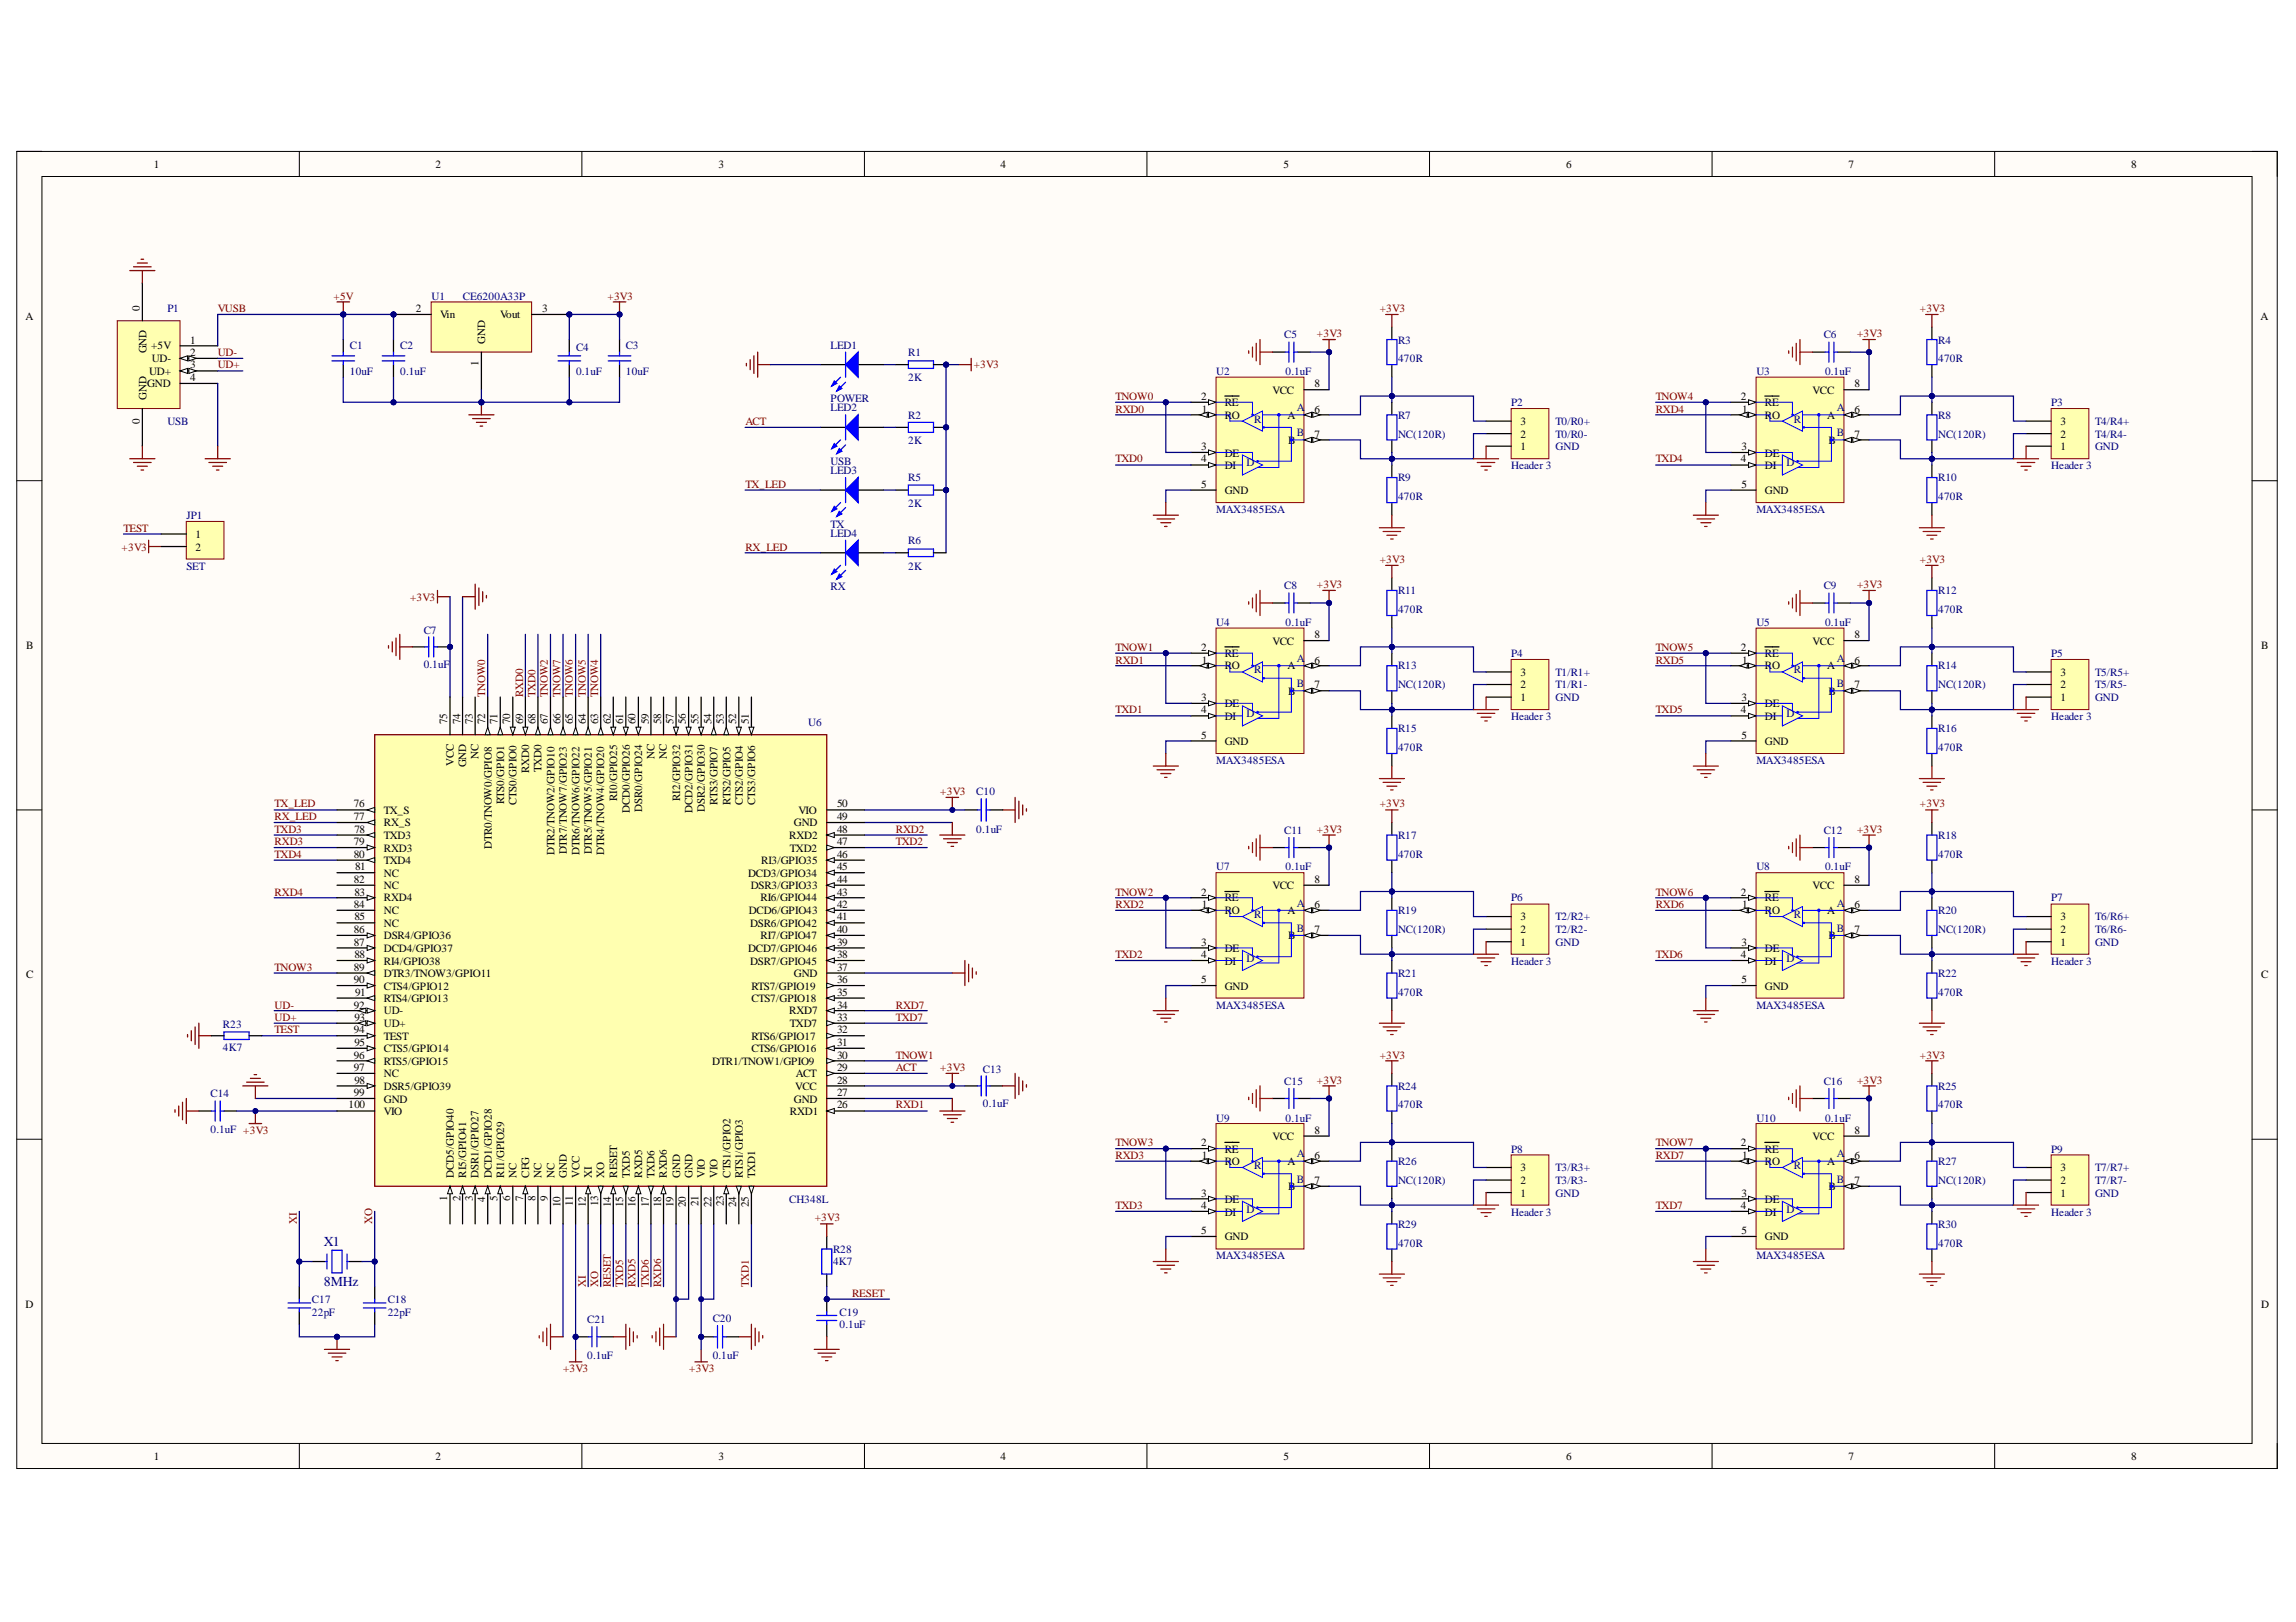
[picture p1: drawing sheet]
<svg xmlns="http://www.w3.org/2000/svg" width="297mm" height="210mm" viewBox="0 0 297 210" stroke-linecap="round" stroke-linejoin="round" font-family="sans-serif">
<defs><g id="words">
<g font-size="1.8" fill="#000080">
<text x="41.9" y="161.3">X1</text>
<text x="41.9" y="166.4">8MHz</text>
</g>
<g font-size="1.4">
<text x="19.9" y="21.7">1</text>
<text x="56.3" y="21.7">2</text>
<text x="93" y="21.7">3</text>
<text x="129.4" y="21.7">4</text>
<text x="166.1" y="21.7">5</text>
<text x="202.6" y="21.7">6</text>
<text x="239.2" y="21.7">7</text>
<text x="275.7" y="21.7">8</text>
<text x="3.3" y="41.4">A</text>
<text x="18.1" y="40.2" transform="rotate(-90 18.1 40.2)">0</text>
<text x="53.8" y="40.4">2</text>
<text x="56.9" y="41.2">Vin</text>
<text x="64.7" y="41.2">Vout</text>
<text x="70.1" y="40.4">3</text>
<text x="292.5" y="41.4">A</text>
<text x="18.9" y="45.7" transform="rotate(-90 18.9 45.7)">GND</text>
<text x="19.5" y="45.2">+5V</text>
<text x="19.6" y="46.9">UD-</text>
<text x="24.6" y="44.5">1</text>
<text x="24.6" y="47.7">3</text>
<text x="24.6" y="46.1">2</text>
<text x="61.9" y="47.4" transform="rotate(-90 61.9 47.4)">1</text>
<text x="62.8" y="44.5" transform="rotate(-90 62.8 44.5)">GND</text>
<text x="18.9" y="51.7" transform="rotate(-90 18.9 51.7)">GND</text>
<text x="19" y="50.1">GND</text>
<text x="19.3" y="48.5">UD+</text>
<text x="24.6" y="49.4">4</text>
<text x="155.4" y="51.7">2</text>
<text x="155.5" y="53.4">1</text>
<text x="158.5" y="52.6">RE</text>
<text x="164.6" y="51">VCC</text>
<text x="170" y="50.1">8</text>
<text x="170" y="53.4">6</text>
<text x="225.2" y="51.7">2</text>
<text x="225.4" y="53.4">1</text>
<text x="228.3" y="52.6">RE</text>
<text x="234.5" y="51">VCC</text>
<text x="239.9" y="50.1">8</text>
<text x="239.9" y="53.4">6</text>
<text x="18.1" y="54.9" transform="rotate(-90 18.1 54.9)">0</text>
<text x="155.4" y="58.2">3</text>
<text x="155.4" y="59.8">4</text>
<text x="158.5" y="59.1">DE</text>
<text x="158.5" y="54.2">RO</text>
<text x="166.6" y="54.2">A</text>
<text x="166.7" y="57.5">B</text>
<text x="170" y="56.6">7</text>
<text x="196.7" y="58.2">1</text>
<text x="196.7" y="56.6">2</text>
<text x="196.7" y="55">3</text>
<text x="225.2" y="59.8">4</text>
<text x="225.3" y="58.2">3</text>
<text x="228.3" y="59.1">DE</text>
<text x="228.3" y="54.2">RO</text>
<text x="236.4" y="54.2">A</text>
<text x="236.5" y="57.5">B</text>
<text x="239.9" y="56.6">7</text>
<text x="266.6" y="58.2">1</text>
<text x="266.6" y="56.6">2</text>
<text x="266.6" y="55">3</text>
<text x="155.4" y="63.1">5</text>
<text x="158.5" y="60.7">DI</text>
<text x="158.5" y="63.9">GND</text>
<text x="225.3" y="63.1">5</text>
<text x="228.3" y="60.7">DI</text>
<text x="228.3" y="63.9">GND</text>
<text x="25.3" y="69.6">1</text>
<text x="25.3" y="71.3">2</text>
<text x="164.6" y="83.4">VCC</text>
<text x="170" y="82.6">8</text>
<text x="234.5" y="83.4">VCC</text>
<text x="239.9" y="82.6">8</text>
<text x="3.4" y="84">B</text>
<text x="155.4" y="84.2">2</text>
<text x="155.5" y="85.9">1</text>
<text x="158.5" y="85">RE</text>
<text x="158.5" y="86.6">RO</text>
<text x="166.6" y="86.6">A</text>
<text x="166.7" y="89.9">B</text>
<text x="170" y="85.9">6</text>
<text x="170" y="89.1">7</text>
<text x="196.7" y="89.1">2</text>
<text x="196.7" y="87.5">3</text>
<text x="225.2" y="84.2">2</text>
<text x="225.4" y="85.9">1</text>
<text x="228.3" y="85">RE</text>
<text x="228.3" y="86.6">RO</text>
<text x="236.4" y="86.6">A</text>
<text x="236.5" y="89.9">B</text>
<text x="239.9" y="85.9">6</text>
<text x="239.9" y="89.1">7</text>
<text x="266.6" y="89.1">2</text>
<text x="266.6" y="87.5">3</text>
<text x="292.5" y="84">B</text>
<text x="57.9" y="93.7" transform="rotate(-90 57.9 93.7)">75</text>
<text x="59.6" y="93.7" transform="rotate(-90 59.6 93.7)">74</text>
<text x="61.2" y="93.7" transform="rotate(-90 61.2 93.7)">73</text>
<text x="62.8" y="93.7" transform="rotate(-90 62.8 93.7)">72</text>
<text x="64.4" y="93.7" transform="rotate(-90 64.4 93.7)">71</text>
<text x="66" y="93.7" transform="rotate(-90 66 93.7)">70</text>
<text x="67.7" y="93.7" transform="rotate(-90 67.7 93.7)">69</text>
<text x="69.3" y="93.7" transform="rotate(-90 69.3 93.7)">68</text>
<text x="70.9" y="93.7" transform="rotate(-90 70.9 93.7)">67</text>
<text x="72.5" y="93.7" transform="rotate(-90 72.5 93.7)">66</text>
<text x="74.1" y="93.7" transform="rotate(-90 74.1 93.7)">65</text>
<text x="75.8" y="93.7" transform="rotate(-90 75.8 93.7)">64</text>
<text x="77.4" y="93.7" transform="rotate(-90 77.4 93.7)">63</text>
<text x="79" y="93.7" transform="rotate(-90 79 93.7)">62</text>
<text x="80.6" y="93.7" transform="rotate(-90 80.6 93.7)">61</text>
<text x="82.2" y="93.7" transform="rotate(-90 82.2 93.7)">60</text>
<text x="83.9" y="93.7" transform="rotate(-90 83.9 93.7)">59</text>
<text x="85.5" y="93.7" transform="rotate(-90 85.5 93.7)">58</text>
<text x="87.1" y="93.7" transform="rotate(-90 87.1 93.7)">57</text>
<text x="88.7" y="93.7" transform="rotate(-90 88.7 93.7)">56</text>
<text x="90.4" y="93.7" transform="rotate(-90 90.4 93.7)">55</text>
<text x="92" y="93.7" transform="rotate(-90 92 93.7)">54</text>
<text x="93.6" y="93.7" transform="rotate(-90 93.6 93.7)">53</text>
<text x="95.3" y="93.7" transform="rotate(-90 95.3 93.7)">52</text>
<text x="96.9" y="93.7" transform="rotate(-90 96.9 93.7)">51</text>
<text x="155.4" y="90.7">3</text>
<text x="155.4" y="92.3">4</text>
<text x="155.4" y="95.6">5</text>
<text x="158.5" y="91.5">DE</text>
<text x="158.5" y="93.1">DI</text>
<text x="196.7" y="90.7">1</text>
<text x="225.2" y="92.3">4</text>
<text x="225.3" y="90.7">3</text>
<text x="225.3" y="95.6">5</text>
<text x="228.3" y="91.5">DE</text>
<text x="228.3" y="93.1">DI</text>
<text x="266.6" y="90.7">1</text>
<text x="58.7" y="99.2" transform="rotate(-90 58.7 99.2)">VCC</text>
<text x="60.3" y="99.3" transform="rotate(-90 60.3 99.3)">GND</text>
<text x="61.9" y="98.2" transform="rotate(-90 61.9 98.2)">NC</text>
<text x="68.4" y="100" transform="rotate(-90 68.4 100)">RXD0</text>
<text x="70" y="99.9" transform="rotate(-90 70 99.9)">TXD0</text>
<text x="84.7" y="98.2" transform="rotate(-90 84.7 98.2)">NC</text>
<text x="86.3" y="98.2" transform="rotate(-90 86.3 98.2)">NC</text>
<text x="158.5" y="96.4">GND</text>
<text x="228.3" y="96.4">GND</text>
<text x="45.8" y="104.5">76</text>
<text x="45.8" y="106.2">77</text>
<text x="45.9" y="107.8">78</text>
<text x="49.7" y="105.3">TX_S</text>
<text x="49.7" y="106.9">RX_S</text>
<text x="65.2" y="104.1" transform="rotate(-90 65.2 104.1)">RTS0/GPIO1</text>
<text x="66.8" y="104.1" transform="rotate(-90 66.8 104.1)">CTS0/GPIO0</text>
<text x="79.9" y="103.6" transform="rotate(-90 79.9 103.6)">RI0/GPIO25</text>
<text x="81.5" y="105.2" transform="rotate(-90 81.5 105.2)">DCD0/GPIO26</text>
<text x="83.1" y="105.1" transform="rotate(-90 83.1 105.1)">DSR0/GPIO24</text>
<text x="88" y="103.6" transform="rotate(-90 88 103.6)">RI2/GPIO32</text>
<text x="89.6" y="105.2" transform="rotate(-90 89.6 105.2)">DCD2/GPIO31</text>
<text x="91.2" y="105.1" transform="rotate(-90 91.2 105.1)">DSR2/GPIO30</text>
<text x="92.8" y="104.1" transform="rotate(-90 92.8 104.1)">RTS3/GPIO7</text>
<text x="94.5" y="104.1" transform="rotate(-90 94.5 104.1)">RTS2/GPIO5</text>
<text x="96.1" y="104.1" transform="rotate(-90 96.1 104.1)">CTS2/GPIO4</text>
<text x="97.7" y="104.1" transform="rotate(-90 97.7 104.1)">CTS3/GPIO6</text>
<text x="102.7" y="106.9">GND</text>
<text x="103.3" y="105.3">VIO</text>
<text x="108.3" y="107.8">48</text>
<text x="108.3" y="106.2">49</text>
<text x="108.3" y="104.5">50</text>
<text x="45.8" y="109.4">79</text>
<text x="45.8" y="111">80</text>
<text x="45.9" y="112.6">81</text>
<text x="49.7" y="108.5">TXD3</text>
<text x="49.7" y="110.2">RXD3</text>
<text x="49.7" y="111.8">TXD4</text>
<text x="49.7" y="113.4">NC</text>
<text x="63.6" y="109.9" transform="rotate(-90 63.6 109.9)">DTR0/TNOW0/GPIO8</text>
<text x="71.7" y="110.6" transform="rotate(-90 71.7 110.6)">DTR2/TNOW2/GPIO10</text>
<text x="73.3" y="110.6" transform="rotate(-90 73.3 110.6)">DTR7/TNOW7/GPIO23</text>
<text x="75" y="110.6" transform="rotate(-90 75 110.6)">DTR6/TNOW6/GPIO22</text>
<text x="76.6" y="110.6" transform="rotate(-90 76.6 110.6)">DTR5/TNOW5/GPIO21</text>
<text x="78.2" y="110.6" transform="rotate(-90 78.2 110.6)">DTR4/TNOW4/GPIO20</text>
<text x="96.8" y="113.4">DCD3/GPIO34</text>
<text x="98.5" y="111.8">RI3/GPIO35</text>
<text x="102.1" y="108.5">RXD2</text>
<text x="102.2" y="110.2">TXD2</text>
<text x="108.3" y="112.6">45</text>
<text x="108.3" y="111">46</text>
<text x="108.3" y="109.4">47</text>
<text x="45.8" y="114.3">82</text>
<text x="45.8" y="117.5">84</text>
<text x="45.9" y="115.9">83</text>
<text x="45.9" y="119.1">85</text>
<text x="49.7" y="115">NC</text>
<text x="49.7" y="116.6">RXD4</text>
<text x="49.7" y="118.3">NC</text>
<text x="49.7" y="119.9">NC</text>
<text x="96.9" y="118.3">DCD6/GPIO43</text>
<text x="97" y="119.9">DSR6/GPIO42</text>
<text x="97.1" y="115">DSR3/GPIO33</text>
<text x="98.4" y="116.6">RI6/GPIO44</text>
<text x="108.3" y="119.1">41</text>
<text x="108.3" y="117.5">42</text>
<text x="108.3" y="115.9">43</text>
<text x="108.3" y="114.3">44</text>
<text x="155.4" y="115.9">2</text>
<text x="155.5" y="117.5">1</text>
<text x="158.5" y="116.6">RE</text>
<text x="158.5" y="118.3">RO</text>
<text x="164.6" y="115">VCC</text>
<text x="166.6" y="118.3">A</text>
<text x="170" y="114.3">8</text>
<text x="170" y="117.5">6</text>
<text x="196.7" y="119.1">3</text>
<text x="225.2" y="115.9">2</text>
<text x="225.4" y="117.5">1</text>
<text x="228.3" y="116.6">RE</text>
<text x="228.3" y="118.3">RO</text>
<text x="234.5" y="115">VCC</text>
<text x="236.4" y="118.3">A</text>
<text x="239.9" y="114.3">8</text>
<text x="239.9" y="117.5">6</text>
<text x="266.6" y="119.1">3</text>
<text x="45.8" y="120.7">86</text>
<text x="45.8" y="122.4">87</text>
<text x="45.8" y="125.6">89</text>
<text x="45.9" y="124">88</text>
<text x="49.7" y="121.6">DSR4/GPIO36</text>
<text x="49.7" y="123.2">DCD4/GPIO37</text>
<text x="49.7" y="124.8">RI4/GPIO38</text>
<text x="96.8" y="123.2">DCD7/GPIO46</text>
<text x="97" y="124.8">DSR7/GPIO45</text>
<text x="98.4" y="121.6">RI7/GPIO47</text>
<text x="108.3" y="125.6">37</text>
<text x="108.3" y="124">38</text>
<text x="108.3" y="122.4">39</text>
<text x="108.3" y="120.7">40</text>
<text x="155.4" y="122.4">3</text>
<text x="155.4" y="124">4</text>
<text x="158.5" y="123.2">DE</text>
<text x="158.5" y="124.8">DI</text>
<text x="166.7" y="121.6">B</text>
<text x="170" y="120.7">7</text>
<text x="196.7" y="122.4">1</text>
<text x="196.7" y="120.7">2</text>
<text x="225.2" y="124">4</text>
<text x="225.3" y="122.4">3</text>
<text x="228.3" y="123.2">DE</text>
<text x="228.3" y="124.8">DI</text>
<text x="236.5" y="121.6">B</text>
<text x="239.9" y="120.7">7</text>
<text x="266.6" y="122.4">1</text>
<text x="266.6" y="120.7">2</text>
<text x="3.4" y="126.6">C</text>
<text x="45.8" y="127.2">90</text>
<text x="45.8" y="130.5">92</text>
<text x="45.9" y="128.9">91</text>
<text x="49.7" y="126.5">DTR3/TNOW3/GPIO11</text>
<text x="49.7" y="128.1">CTS4/GPIO12</text>
<text x="49.7" y="129.7">RTS4/GPIO13</text>
<text x="49.7" y="131.3">UD-</text>
<text x="97.2" y="129.7">CTS7/GPIO18</text>
<text x="97.2" y="128.1">RTS7/GPIO19</text>
<text x="102.1" y="131.3">RXD7</text>
<text x="102.7" y="126.5">GND</text>
<text x="108.3" y="130.5">34</text>
<text x="108.3" y="128.9">35</text>
<text x="108.3" y="127.2">36</text>
<text x="155.4" y="127.2">5</text>
<text x="158.5" y="128.1">GND</text>
<text x="225.3" y="127.2">5</text>
<text x="228.3" y="128.1">GND</text>
<text x="292.5" y="126.6">C</text>
<text x="45.8" y="133.7">94</text>
<text x="45.8" y="137">96</text>
<text x="45.9" y="132.1">93</text>
<text x="45.9" y="135.3">95</text>
<text x="49.7" y="133">UD+</text>
<text x="49.7" y="134.6">TEST</text>
<text x="49.7" y="136.2">CTS5/GPIO14</text>
<text x="49.7" y="137.8">RTS5/GPIO15</text>
<text x="92.1" y="137.8">DTR1/TNOW1/GPIO9</text>
<text x="97.2" y="136.2">CTS6/GPIO16</text>
<text x="97.2" y="134.6">RTS6/GPIO17</text>
<text x="102.2" y="133">TXD7</text>
<text x="108.3" y="137">30</text>
<text x="108.3" y="135.3">31</text>
<text x="108.3" y="133.7">32</text>
<text x="108.3" y="132.1">33</text>
<text x="45.1" y="143.4">100</text>
<text x="45.8" y="138.6">97</text>
<text x="45.8" y="141.8">99</text>
<text x="45.9" y="140.2">98</text>
<text x="49.7" y="139.4">NC</text>
<text x="49.7" y="141.1">DSR5/GPIO39</text>
<text x="49.7" y="142.7">GND</text>
<text x="102.7" y="142.7">GND</text>
<text x="102.9" y="141.1">VCC</text>
<text x="103" y="139.4">ACT</text>
<text x="108.3" y="143.4">26</text>
<text x="108.3" y="141.8">27</text>
<text x="108.3" y="140.2">28</text>
<text x="108.3" y="138.6">29</text>
<text x="49.7" y="144.3">VIO</text>
<text x="102.2" y="144.3">RXD1</text>
<text x="155.4" y="148.3">2</text>
<text x="155.5" y="150">1</text>
<text x="158.5" y="149.2">RE</text>
<text x="164.6" y="147.5">VCC</text>
<text x="170" y="146.7">8</text>
<text x="170" y="150">6</text>
<text x="225.2" y="148.3">2</text>
<text x="225.4" y="150">1</text>
<text x="228.3" y="149.2">RE</text>
<text x="234.5" y="147.5">VCC</text>
<text x="239.9" y="146.7">8</text>
<text x="239.9" y="150">6</text>
<text x="57.9" y="155.4" transform="rotate(-90 57.9 155.4)">1</text>
<text x="58.7" y="152.4" transform="rotate(-90 58.7 152.4)">DCD5/GPIO40</text>
<text x="59.6" y="155.4" transform="rotate(-90 59.6 155.4)">2</text>
<text x="60.3" y="152.4" transform="rotate(-90 60.3 152.4)">RI5/GPIO41</text>
<text x="61.2" y="155.4" transform="rotate(-90 61.2 155.4)">3</text>
<text x="61.9" y="152.4" transform="rotate(-90 61.9 152.4)">DSR1/GPIO27</text>
<text x="62.8" y="155.5" transform="rotate(-90 62.8 155.5)">4</text>
<text x="63.6" y="152.4" transform="rotate(-90 63.6 152.4)">DCD1/GPIO28</text>
<text x="64.4" y="155.4" transform="rotate(-90 64.4 155.4)">5</text>
<text x="65.2" y="152.4" transform="rotate(-90 65.2 152.4)">RI1/GPIO29</text>
<text x="66" y="155.4" transform="rotate(-90 66 155.4)">6</text>
<text x="66.8" y="152.4" transform="rotate(-90 66.8 152.4)">NC</text>
<text x="67.7" y="155.4" transform="rotate(-90 67.7 155.4)">7</text>
<text x="68.4" y="152.4" transform="rotate(-90 68.4 152.4)">CFG</text>
<text x="69.3" y="155.4" transform="rotate(-90 69.3 155.4)">8</text>
<text x="70" y="152.4" transform="rotate(-90 70 152.4)">NC</text>
<text x="70.9" y="155.4" transform="rotate(-90 70.9 155.4)">9</text>
<text x="71.7" y="152.4" transform="rotate(-90 71.7 152.4)">NC</text>
<text x="73.3" y="152.4" transform="rotate(-90 73.3 152.4)">GND</text>
<text x="75" y="152.4" transform="rotate(-90 75 152.4)">VCC</text>
<text x="76.6" y="152.4" transform="rotate(-90 76.6 152.4)">XI</text>
<text x="78.2" y="152.4" transform="rotate(-90 78.2 152.4)">XO</text>
<text x="79.9" y="152.4" transform="rotate(-90 79.9 152.4)">RESET</text>
<text x="81.5" y="152.4" transform="rotate(-90 81.5 152.4)">TXD5</text>
<text x="83.1" y="152.4" transform="rotate(-90 83.1 152.4)">RXD5</text>
<text x="84.7" y="152.4" transform="rotate(-90 84.7 152.4)">TXD6</text>
<text x="86.3" y="152.4" transform="rotate(-90 86.3 152.4)">RXD6</text>
<text x="88" y="152.4" transform="rotate(-90 88 152.4)">GND</text>
<text x="89.6" y="152.4" transform="rotate(-90 89.6 152.4)">GND</text>
<text x="91.2" y="152.4" transform="rotate(-90 91.2 152.4)">VIO</text>
<text x="92.8" y="152.4" transform="rotate(-90 92.8 152.4)">VIO</text>
<text x="94.5" y="152.4" transform="rotate(-90 94.5 152.4)">CTS1/GPIO2</text>
<text x="96.1" y="152.4" transform="rotate(-90 96.1 152.4)">RTS1/GPIO3</text>
<text x="97.7" y="152.4" transform="rotate(-90 97.7 152.4)">TXD1</text>
<text x="155.4" y="154.9">3</text>
<text x="158.5" y="155.6">DE</text>
<text x="158.5" y="150.8">RO</text>
<text x="166.6" y="150.8">A</text>
<text x="166.7" y="154">B</text>
<text x="170" y="153.2">7</text>
<text x="196.7" y="154.9">1</text>
<text x="196.7" y="153.2">2</text>
<text x="196.7" y="151.6">3</text>
<text x="225.3" y="154.9">3</text>
<text x="228.3" y="155.6">DE</text>
<text x="228.3" y="150.8">RO</text>
<text x="236.4" y="150.8">A</text>
<text x="236.5" y="154">B</text>
<text x="239.9" y="153.2">7</text>
<text x="266.6" y="154.9">1</text>
<text x="266.6" y="153.2">2</text>
<text x="266.6" y="151.6">3</text>
<text x="72.5" y="156.2" transform="rotate(-90 72.5 156.2)">10</text>
<text x="74.1" y="156.1" transform="rotate(-90 74.1 156.1)">11</text>
<text x="75.8" y="156.2" transform="rotate(-90 75.8 156.2)">12</text>
<text x="77.4" y="156.1" transform="rotate(-90 77.4 156.1)">13</text>
<text x="79" y="156.2" transform="rotate(-90 79 156.2)">14</text>
<text x="80.6" y="156.2" transform="rotate(-90 80.6 156.2)">15</text>
<text x="82.2" y="156.2" transform="rotate(-90 82.2 156.2)">16</text>
<text x="83.9" y="156.2" transform="rotate(-90 83.9 156.2)">17</text>
<text x="85.5" y="156.2" transform="rotate(-90 85.5 156.2)">18</text>
<text x="87.1" y="156.2" transform="rotate(-90 87.1 156.2)">19</text>
<text x="88.7" y="156.2" transform="rotate(-90 88.7 156.2)">20</text>
<text x="90.4" y="156.1" transform="rotate(-90 90.4 156.1)">21</text>
<text x="92" y="156.2" transform="rotate(-90 92 156.2)">22</text>
<text x="93.6" y="156.1" transform="rotate(-90 93.6 156.1)">23</text>
<text x="95.3" y="156.2" transform="rotate(-90 95.3 156.2)">24</text>
<text x="96.9" y="156.2" transform="rotate(-90 96.9 156.2)">25</text>
<text x="155.4" y="156.5">4</text>
<text x="155.4" y="159.7">5</text>
<text x="158.5" y="157.3">DI</text>
<text x="158.5" y="160.5">GND</text>
<text x="225.2" y="156.5">4</text>
<text x="225.3" y="159.7">5</text>
<text x="228.3" y="157.3">DI</text>
<text x="228.3" y="160.5">GND</text>
<text x="3.3" y="169.2">D</text>
<text x="292.5" y="169.2">D</text>
<text x="19.9" y="188.9">1</text>
<text x="56.3" y="188.9">2</text>
<text x="93" y="188.9">3</text>
<text x="129.4" y="188.9">4</text>
<text x="166.1" y="188.9">5</text>
<text x="202.6" y="188.9">6</text>
<text x="239.2" y="188.9">7</text>
<text x="275.7" y="188.9">8</text>
</g>
<g font-size="1.4" fill="#000080">
<text x="21.7" y="40.4">P1</text>
<text x="55.8" y="38.8">U1</text>
<text x="59.9" y="38.8">CE6200A33P</text>
<text x="45.3" y="45.2">C1</text>
<text x="51.8" y="45.2">C2</text>
<text x="74.5" y="45.4">C4</text>
<text x="81" y="45.2">C3</text>
<text x="107.4" y="45.1">LED1</text>
<text x="117.5" y="46.1">R1</text>
<text x="166.2" y="43.8">C5</text>
<text x="180.9" y="44.5">R3</text>
<text x="180.9" y="46.9">470R</text>
<text x="235.9" y="43.8">C6</text>
<text x="250.7" y="44.5">R4</text>
<text x="250.7" y="46.9">470R</text>
<text x="45.3" y="48.5">10uF</text>
<text x="51.8" y="48.5">0.1uF</text>
<text x="74.5" y="48.5">0.1uF</text>
<text x="81" y="48.5">10uF</text>
<text x="107.4" y="53.3">LED2</text>
<text x="107.4" y="52.1">POWER</text>
<text x="117.5" y="49.4">2K</text>
<text x="157.4" y="48.5">U2</text>
<text x="166.3" y="48.5">0.1uF</text>
<text x="167.8" y="53.3">A</text>
<text x="195.5" y="52.6">P2</text>
<text x="227.2" y="48.5">U3</text>
<text x="236.1" y="48.5">0.1uF</text>
<text x="237.6" y="53.3">A</text>
<text x="265.4" y="52.6">P3</text>
<text x="21.7" y="55">USB</text>
<text x="117.5" y="54.2">R2</text>
<text x="117.5" y="57.5">2K</text>
<text x="162.3" y="54.7">R</text>
<text x="167.8" y="56.5">B</text>
<text x="180.9" y="54.2">R7</text>
<text x="180.9" y="56.6">NC(120R)</text>
<text x="201.3" y="55">T0/R0+</text>
<text x="201.3" y="56.6">T0/R0-</text>
<text x="201.3" y="58.2">GND</text>
<text x="232.1" y="54.7">R</text>
<text x="237.6" y="56.5">B</text>
<text x="250.7" y="54.2">R8</text>
<text x="250.7" y="56.6">NC(120R)</text>
<text x="271.1" y="55">T4/R4+</text>
<text x="271.1" y="56.6">T4/R4-</text>
<text x="271.1" y="58.2">GND</text>
<text x="107.4" y="60.2">USB</text>
<text x="107.4" y="61.4">LED3</text>
<text x="117.5" y="62.3">R5</text>
<text x="117.5" y="65.6">2K</text>
<text x="161.2" y="60.4">D</text>
<text x="180.9" y="62.3">R9</text>
<text x="180.9" y="64.7">470R</text>
<text x="195.5" y="60.7">Header 3</text>
<text x="231.1" y="60.4">D</text>
<text x="250.7" y="62.3">R10</text>
<text x="250.7" y="64.7">470R</text>
<text x="265.4" y="60.7">Header 3</text>
<text x="24.1" y="67.2">JP1</text>
<text x="107.4" y="69.5">LED4</text>
<text x="107.4" y="68.3">TX</text>
<text x="117.5" y="70.4">R6</text>
<text x="157.4" y="66.4">MAX3485ESA</text>
<text x="227.2" y="66.4">MAX3485ESA</text>
<text x="24.1" y="73.7">SET</text>
<text x="107.4" y="76.4">RX</text>
<text x="117.5" y="73.7">2K</text>
<text x="166.2" y="76.2">C8</text>
<text x="180.9" y="76.9">R11</text>
<text x="235.9" y="76.2">C9</text>
<text x="250.7" y="76.9">R12</text>
<text x="54.8" y="82">C7</text>
<text x="157.4" y="81">U4</text>
<text x="166.3" y="81">0.1uF</text>
<text x="180.9" y="79.4">470R</text>
<text x="227.2" y="81">U5</text>
<text x="236.1" y="81">0.1uF</text>
<text x="250.7" y="79.4">470R</text>
<text x="54.8" y="86.5">0.1uF</text>
<text x="162.3" y="87.1">R</text>
<text x="167.8" y="85.7">A</text>
<text x="167.8" y="88.9">B</text>
<text x="180.9" y="86.6">R13</text>
<text x="180.9" y="89.1">NC(120R)</text>
<text x="195.5" y="85">P4</text>
<text x="201.3" y="87.5">T1/R1+</text>
<text x="201.3" y="89.1">T1/R1-</text>
<text x="232.1" y="87.1">R</text>
<text x="237.6" y="85.7">A</text>
<text x="237.6" y="88.9">B</text>
<text x="250.7" y="86.6">R14</text>
<text x="250.7" y="89.1">NC(120R)</text>
<text x="265.4" y="85">P5</text>
<text x="271.1" y="87.5">T5/R5+</text>
<text x="271.1" y="89.1">T5/R5-</text>
<text x="104.6" y="94">U6</text>
<text x="161.2" y="92.8">D</text>
<text x="180.9" y="94.8">R15</text>
<text x="195.5" y="93.1">Header 3</text>
<text x="201.3" y="90.7">GND</text>
<text x="231.1" y="92.8">D</text>
<text x="250.7" y="94.8">R16</text>
<text x="265.4" y="93.1">Header 3</text>
<text x="271.1" y="90.7">GND</text>
<text x="157.4" y="98.8">MAX3485ESA</text>
<text x="180.9" y="97.2">470R</text>
<text x="227.2" y="98.8">MAX3485ESA</text>
<text x="250.7" y="97.2">470R</text>
<text x="126.3" y="102.9">C10</text>
<text x="126.3" y="107.8">0.1uF</text>
<text x="166.2" y="107.9">C11</text>
<text x="235.9" y="107.9">C12</text>
<text x="157.4" y="112.6">U7</text>
<text x="166.3" y="112.6">0.1uF</text>
<text x="180.9" y="108.5">R17</text>
<text x="180.9" y="111">470R</text>
<text x="227.2" y="112.6">U8</text>
<text x="236.1" y="112.6">0.1uF</text>
<text x="250.7" y="108.5">R18</text>
<text x="250.7" y="111">470R</text>
<text x="162.3" y="118.8">R</text>
<text x="167.8" y="117.3">A</text>
<text x="180.9" y="118.3">R19</text>
<text x="195.5" y="116.6">P6</text>
<text x="201.3" y="119.1">T2/R2+</text>
<text x="232.1" y="118.8">R</text>
<text x="237.6" y="117.3">A</text>
<text x="250.7" y="118.3">R20</text>
<text x="265.4" y="116.6">P7</text>
<text x="271.1" y="119.1">T6/R6+</text>
<text x="161.2" y="124.5">D</text>
<text x="167.8" y="120.6">B</text>
<text x="180.9" y="120.7">NC(120R)</text>
<text x="195.5" y="124.8">Header 3</text>
<text x="201.3" y="120.7">T2/R2-</text>
<text x="201.3" y="122.4">GND</text>
<text x="231.1" y="124.5">D</text>
<text x="237.6" y="120.6">B</text>
<text x="250.7" y="120.7">NC(120R)</text>
<text x="265.4" y="124.8">Header 3</text>
<text x="271.1" y="120.7">T6/R6-</text>
<text x="271.1" y="122.4">GND</text>
<text x="157.4" y="130.5">MAX3485ESA</text>
<text x="180.9" y="126.5">R21</text>
<text x="180.9" y="128.9">470R</text>
<text x="227.2" y="130.5">MAX3485ESA</text>
<text x="250.7" y="126.5">R22</text>
<text x="250.7" y="128.9">470R</text>
<text x="28.8" y="133">R23</text>
<text x="28.8" y="136">4K7</text>
<text x="27.2" y="142">C14</text>
<text x="127.2" y="138.8">C13</text>
<text x="127.2" y="143.3">0.1uF</text>
<text x="166.2" y="140.4">C15</text>
<text x="180.9" y="141.1">R24</text>
<text x="180.9" y="143.4">470R</text>
<text x="235.9" y="140.4">C16</text>
<text x="250.7" y="141.1">R25</text>
<text x="250.7" y="143.4">470R</text>
<text x="27.2" y="146.6">0.1uF +3V3</text>
<text x="157.4" y="145.1">U9</text>
<text x="166.3" y="145.1">0.1uF</text>
<text x="167.8" y="149.8">A</text>
<text x="195.5" y="149.2">P8</text>
<text x="227.2" y="145.1">U10</text>
<text x="236.1" y="145.1">0.1uF</text>
<text x="237.6" y="149.8">A</text>
<text x="265.4" y="149.2">P9</text>
<text x="102.1" y="155.6">CH348L</text>
<text x="162.3" y="151.3">R</text>
<text x="167.8" y="153.1">B</text>
<text x="180.9" y="150.8">R26</text>
<text x="180.9" y="153.2">NC(120R)</text>
<text x="201.3" y="151.6">T3/R3+</text>
<text x="201.3" y="153.2">T3/R3-</text>
<text x="201.3" y="154.9">GND</text>
<text x="232.1" y="151.3">R</text>
<text x="237.6" y="153.1">B</text>
<text x="250.7" y="150.8">R27</text>
<text x="250.7" y="153.2">NC(120R)</text>
<text x="271.1" y="151.6">T7/R7+</text>
<text x="271.1" y="153.2">T7/R7-</text>
<text x="271.1" y="154.9">GND</text>
<text x="161.2" y="157">D</text>
<text x="180.9" y="158.9">R29</text>
<text x="180.9" y="161.4">470R</text>
<text x="195.5" y="157.3">Header 3</text>
<text x="231.1" y="157">D</text>
<text x="250.7" y="158.9">R30</text>
<text x="250.7" y="161.4">470R</text>
<text x="265.4" y="157.3">Header 3</text>
<text x="107.8" y="162.1">R28</text>
<text x="107.8" y="163.7">4K7</text>
<text x="157.4" y="163">MAX3485ESA</text>
<text x="227.2" y="163">MAX3485ESA</text>
<text x="40.4" y="168.6">C17</text>
<text x="40.4" y="170.2">22pF</text>
<text x="50.2" y="168.6">C18</text>
<text x="50.2" y="170.2">22pF</text>
<text x="76" y="171.3">C21</text>
<text x="92.2" y="171.1">C20</text>
<text x="108.6" y="170.2">C19</text>
<text x="108.6" y="171.8">0.1uF</text>
<text x="76" y="175.8">0.1uF</text>
<text x="92.2" y="175.9">0.1uF</text>
</g>
<g font-size="1.4" fill="#800000">
<text x="28.2" y="40.4">VUSB</text>
<text x="43.1" y="38.8">+5V</text>
<text x="78.6" y="38.8">+3V3</text>
<text x="178.5" y="40.4">+3V3</text>
<text x="248.4" y="40.4">+3V3</text>
<text x="28.2" y="47.7">UD+</text>
<text x="28.2" y="46.1">UD-</text>
<text x="126" y="47.7">+3V3</text>
<text x="170.4" y="43.6">+3V3</text>
<text x="240.3" y="43.6">+3V3</text>
<text x="144.3" y="51.7">TNOW0</text>
<text x="144.3" y="53.4">RXD0</text>
<text x="214.2" y="51.7">TNOW4</text>
<text x="214.2" y="53.4">RXD4</text>
<text x="96.4" y="55">ACT</text>
<text x="144.3" y="59.8">TXD0</text>
<text x="214.2" y="59.8">TXD4</text>
<text x="96.4" y="63.1">TX_LED</text>
<text x="15.7" y="71.3">+3V3</text>
<text x="16" y="68.8">TEST</text>
<text x="96.4" y="71.3">RX_LED</text>
<text x="53" y="77.8">+3V3</text>
<text x="170.4" y="76.1">+3V3</text>
<text x="178.5" y="72.9">+3V3</text>
<text x="240.3" y="76.1">+3V3</text>
<text x="248.4" y="72.9">+3V3</text>
<text x="144.3" y="84.2">TNOW1</text>
<text x="144.3" y="85.9">RXD1</text>
<text x="214.2" y="84.2">TNOW5</text>
<text x="214.2" y="85.9">RXD5</text>
<text x="62.8" y="90.2" transform="rotate(-90 62.8 90.2)">TNOW0</text>
<text x="67.7" y="90.2" transform="rotate(-90 67.7 90.2)">RXD0</text>
<text x="69.3" y="90.2" transform="rotate(-90 69.3 90.2)">TXD0</text>
<text x="70.9" y="90.2" transform="rotate(-90 70.9 90.2)">TNOW2</text>
<text x="72.5" y="90.2" transform="rotate(-90 72.5 90.2)">TNOW7</text>
<text x="74.1" y="90.2" transform="rotate(-90 74.1 90.2)">TNOW6</text>
<text x="75.8" y="90.2" transform="rotate(-90 75.8 90.2)">TNOW5</text>
<text x="77.4" y="90.2" transform="rotate(-90 77.4 90.2)">TNOW4</text>
<text x="144.3" y="92.3">TXD1</text>
<text x="214.2" y="92.3">TXD5</text>
<text x="35.5" y="104.5">TX_LED</text>
<text x="35.5" y="106.2">RX_LED</text>
<text x="35.5" y="107.8">TXD3</text>
<text x="115.9" y="107.8">RXD2</text>
<text x="121.7" y="102.9">+3V3</text>
<text x="170.4" y="107.8">+3V3</text>
<text x="178.5" y="104.5">+3V3</text>
<text x="240.3" y="107.8">+3V3</text>
<text x="248.4" y="104.5">+3V3</text>
<text x="35.5" y="109.4">RXD3</text>
<text x="35.5" y="111">TXD4</text>
<text x="115.9" y="109.4">TXD2</text>
<text x="35.5" y="115.9">RXD4</text>
<text x="144.3" y="115.9">TNOW2</text>
<text x="144.3" y="117.5">RXD2</text>
<text x="214.2" y="115.9">TNOW6</text>
<text x="214.2" y="117.5">RXD6</text>
<text x="35.5" y="125.6">TNOW3</text>
<text x="144.3" y="124">TXD2</text>
<text x="214.2" y="124">TXD6</text>
<text x="35.5" y="130.5">UD-</text>
<text x="115.9" y="130.5">RXD7</text>
<text x="35.5" y="132.1">UD+</text>
<text x="35.5" y="133.7">TEST</text>
<text x="115.9" y="137">TNOW1</text>
<text x="115.9" y="132.1">TXD7</text>
<text x="178.5" y="137">+3V3</text>
<text x="248.4" y="137">+3V3</text>
<text x="115.9" y="143.4">RXD1</text>
<text x="115.9" y="138.6">ACT</text>
<text x="121.7" y="138.6">+3V3</text>
<text x="170.4" y="140.2">+3V3</text>
<text x="240.3" y="140.2">+3V3</text>
<text x="144.3" y="148.3">TNOW3</text>
<text x="144.3" y="150">RXD3</text>
<text x="214.2" y="148.3">TNOW7</text>
<text x="214.2" y="150">RXD7</text>
<text x="38.4" y="158.4" transform="rotate(-90 38.4 158.4)">XI</text>
<text x="48.1" y="158.4" transform="rotate(-90 48.1 158.4)">XO</text>
<text x="105.4" y="158.1">+3V3</text>
<text x="144.3" y="156.5">TXD3</text>
<text x="214.2" y="156.5">TXD7</text>
<text x="75.8" y="166.5" transform="rotate(-90 75.8 166.5)">XI</text>
<text x="77.4" y="166.5" transform="rotate(-90 77.4 166.5)">XO</text>
<text x="79" y="166.5" transform="rotate(-90 79 166.5)">RESET</text>
<text x="80.6" y="166.5" transform="rotate(-90 80.6 166.5)">TXD5</text>
<text x="82.2" y="166.5" transform="rotate(-90 82.2 166.5)">RXD5</text>
<text x="83.9" y="166.5" transform="rotate(-90 83.9 166.5)">TXD6</text>
<text x="85.5" y="166.5" transform="rotate(-90 85.5 166.5)">RXD6</text>
<text x="96.9" y="166.5" transform="rotate(-90 96.9 166.5)">TXD1</text>
<text x="110.2" y="167.8">RESET</text>
<text x="72.8" y="177.6">+3V3</text>
<text x="89.2" y="177.6">+3V3</text>
</g>
</g></defs>
<path d="M2.2 19.6h292.4v170.4h-292.4z" fill-rule="evenodd" fill="#fffcf8"/>
<path d="M2.2 19.6h292.4v170.4h-292.4z" fill="none" stroke="#000" stroke-width=".13"/>
<path d="M5.4 22.8h286v164h-286z" fill-rule="evenodd" fill="#fffcf8"/>
<g fill="none" stroke="#000" stroke-width=".13">
<path d="M2.2 19.6h3.2M38.7 19.6v3.2M75.3 19.6v3.2M111.8 19.6v3.2M148.4 19.6v3.2M184.9 19.6v3.2M221.5 19.6v3.2M258.1 19.6v3.2M291.4 19.6h3.2v3.2M5.4 22.8h286v164h-286zM2.2 62.2h3.2M291.4 62.2h3.2"/>
<path d="M2.2 104.8h3.2M291.4 104.8h3.2M2.2 147.4h3.2M291.4 147.4h3.2M38.7 186.8v3.2M75.3 186.8v3.2M111.8 186.8v3.2M148.4 186.8v3.2M184.9 186.8v3.2M221.5 186.8v3.2M258.1 186.8v3.2M294.6 186.8v3.2"/>
</g>
<circle cx="74.5" cy="173" r=".33" fill="#000080"/>
<circle cx="74.5" cy="173" r=".33" fill="none" stroke="#000080" stroke-width=".13"/>
<path d="M74.5 173h1.6" fill="none" stroke="#000" stroke-width=".16"/>
<circle cx="74.5" cy="173" r=".33" fill="#000080"/>
<circle cx="74.5" cy="173" r=".33" fill="none" stroke="#000080" stroke-width=".13"/>
<path d="M77.7 173h1.6" fill="none" stroke="#000" stroke-width=".16"/>
<path d="M76.1 173h.5M76.6 171.7v2.6M77.2 171.7v2.6M77.2 173h.5" fill="none" stroke="#00f" stroke-width=".16"/>
<circle cx="107" cy="168.1" r=".32" fill="#000080"/>
<circle cx="107" cy="168.1" r=".32" fill="none" stroke="#000080" stroke-width=".13"/>
<path d="M107 168.1v1.6M107 171.4v1.6" fill="none" stroke="#000" stroke-width=".16"/>
<circle cx="107" cy="168.1" r=".32" fill="#000080"/>
<circle cx="107" cy="168.1" r=".32" fill="none" stroke="#000080" stroke-width=".13"/>
<path d="M105.7 170.2h2.6M105.7 170.9h2.6M106.3 161.6h1.3v3.3h-1.3zM107 169.7v.5M107 170.9v.5" fill="none" stroke="#00f" stroke-width=".16"/>
<path d="M107 160v1.6M107 164.9v1.6" fill="none" stroke="#000" stroke-width=".16"/>
<path d="M106.1 158.4h1.7M107 158.4v1.6M42 174.6h3.2M42.5 175.1h2.2M43 175.6h1.3M43.4 176.1h.4M43.6 173v1.6M105.3 174.6h3.3M105.8 175.1h2.3M106.3 175.6h1.3M106.8 176.1h.3M107 173v1.6" fill="none" stroke="#800000" stroke-width=".16"/>
<circle cx="43.6" cy="173" r=".33" fill="#000080"/>
<circle cx="43.6" cy="173" r=".33" fill="none" stroke="#000080" stroke-width=".13"/>
<path d="M42 163.3h.3M42.3 162.3v1.9M42.9 161.8h1.4v2.9h-1.4zM44.9 162.3v1.9M44.9 163.3h.3" fill="none" stroke="#00f" stroke-width=".16"/>
<path d="M40.3 163.3h1.7M45.2 163.3h1.6" fill="none" stroke="#000" stroke-width=".16"/>
<path d="M46.8 163.3h1.7" fill="none" stroke="#000080" stroke-width=".16"/>
<circle cx="48.5" cy="163.3" r=".32" fill="#000080"/>
<circle cx="48.5" cy="163.3" r=".32" fill="none" stroke="#000080" stroke-width=".13"/>
<path d="M79.3 39.1h1.7M80.2 39.1v1.6M24.3 133.9v.3M24.8 133.4v1.3M25.2 132.9v2.3M25.7 132.4v3.3M25.7 134h1.7" fill="none" stroke="#800000" stroke-width=".16"/>
<path d="M16 69.1h4.9" fill="none" stroke="#000080" stroke-width=".16"/>
<circle cx="80.2" cy="40.7" r=".32" fill="#000080"/>
<circle cx="80.2" cy="40.7" r=".32" fill="none" stroke="#000080" stroke-width=".13"/>
<path d="M43.6 39.1h1.6M44.4 39.1v1.6" fill="none" stroke="#800000" stroke-width=".16"/>
<circle cx="44.4" cy="40.7" r=".32" fill="#000080"/>
<circle cx="44.4" cy="40.7" r=".32" fill="none" stroke="#000080" stroke-width=".13"/>
<path d="M60.7 53.7h3.2M61.1 54.2h2.3M61.6 54.7h1.3M62.1 55.1h.3M62.3 52.1v1.6" fill="none" stroke="#800000" stroke-width=".16"/>
<circle cx="62.3" cy="52.1" r=".32" fill="#000080"/>
<circle cx="62.3" cy="52.1" r=".32" fill="none" stroke="#000080" stroke-width=".13"/>
<path d="M73.7 43.9v1.7M73.7 47.2v1.6" fill="none" stroke="#000" stroke-width=".16"/>
<path d="M72.2 46.7h2.9M72.2 46h2.9M73.7 45.6v.4M73.7 46.7v.5" fill="none" stroke="#00f" stroke-width=".16"/>
<path d="M73.7 48.8v3.3" fill="none" stroke="#000080" stroke-width=".16"/>
<circle cx="73.7" cy="52.1" r=".32" fill="#000080"/>
<circle cx="73.7" cy="52.1" r=".32" fill="none" stroke="#000080" stroke-width=".13"/>
<path d="M50.9 43.9v1.7M50.9 47.2v1.6" fill="none" stroke="#000" stroke-width=".16"/>
<path d="M49.4 46.7h3M49.4 46h3M50.9 45.6v.4M50.9 46.7v.5" fill="none" stroke="#00f" stroke-width=".16"/>
<path d="M50.9 48.8v3.3" fill="none" stroke="#000080" stroke-width=".16"/>
<circle cx="50.9" cy="52.1" r=".32" fill="#000080"/>
<circle cx="50.9" cy="52.1" r=".32" fill="none" stroke="#000080" stroke-width=".13"/>
<path d="M96.6 47v.3M97 46.5v1.3M97.5 46v2.3M98 45.6v3.2M98 47.2h1.6M19.2 69.9v1.6M19.2 70.7h1.7" fill="none" stroke="#800000" stroke-width=".16"/>
<path d="M44.4 43.9v1.7M44.4 47.2v1.6M80.2 43.9v1.7M80.2 47.2v1.6" fill="none" stroke="#000" stroke-width=".16"/>
<path d="M42.9 46.7h3M42.9 46h3M44.4 45.6v.4M44.4 46.7v.5M78.7 46.7h2.9M78.7 46h2.9M80.2 45.6v.4M80.2 46.7v.5" fill="none" stroke="#00f" stroke-width=".16"/>
<path d="M114.3 47.2h1.6" fill="none" stroke="#000080" stroke-width=".16"/>
<circle cx="122.4" cy="55.3" r=".32" fill="#000080"/>
<circle cx="122.4" cy="55.3" r=".32" fill="none" stroke="#000080" stroke-width=".13"/>
<path d="M120.8 55.3h1.6" fill="none" stroke="#000" stroke-width=".16"/>
<circle cx="122.4" cy="55.3" r=".32" fill="#000080"/>
<circle cx="122.4" cy="55.3" r=".32" fill="none" stroke="#000080" stroke-width=".13"/>
<path d="M115.9 55.3h1.6" fill="none" stroke="#000" stroke-width=".16"/>
<path d="M117.5 54.7h3.3v1.3h-3.3z" fill="none" stroke="#00f" stroke-width=".16"/>
<path d="M114.3 55.3h1.6" fill="none" stroke="#000080" stroke-width=".16"/>
<circle cx="122.4" cy="63.4" r=".32" fill="#000080"/>
<circle cx="122.4" cy="63.4" r=".32" fill="none" stroke="#000080" stroke-width=".13"/>
<path d="M120.8 63.4h1.6" fill="none" stroke="#000" stroke-width=".16"/>
<circle cx="122.4" cy="63.4" r=".32" fill="#000080"/>
<circle cx="122.4" cy="63.4" r=".32" fill="none" stroke="#000080" stroke-width=".13"/>
<path d="M115.9 63.4h1.6" fill="none" stroke="#000" stroke-width=".16"/>
<path d="M117.5 62.8h3.3v1.3h-3.3z" fill="none" stroke="#00f" stroke-width=".16"/>
<path d="M114.3 63.4h1.6M114.3 71.5h1.6M38.7 171.4v1.6h9.8v-1.6" fill="none" stroke="#000080" stroke-width=".16"/>
<path d="M124 47.2h1.6M125.6 46.4v1.6" fill="none" stroke="#800000" stroke-width=".16"/>
<circle cx="43.6" cy="173" r=".33" fill="#000080"/>
<circle cx="43.6" cy="173" r=".33" fill="none" stroke="#000080" stroke-width=".13"/>
<path d="M44.4 48.8v3.3h35.8v-3.3" fill="none" stroke="#000080" stroke-width=".16"/>
<circle cx="50.9" cy="52.1" r=".32" fill="#000080"/>
<circle cx="50.9" cy="52.1" r=".32" fill="none" stroke="#000080" stroke-width=".13"/>
<circle cx="62.3" cy="52.1" r=".32" fill="#000080"/>
<circle cx="62.3" cy="52.1" r=".32" fill="none" stroke="#000080" stroke-width=".13"/>
<circle cx="73.7" cy="52.1" r=".32" fill="#000080"/>
<circle cx="73.7" cy="52.1" r=".32" fill="none" stroke="#000080" stroke-width=".13"/>
<path d="M44.4 43.9v-3.2h6.5v3.2" fill="none" stroke="#000080" stroke-width=".16"/>
<circle cx="44.4" cy="40.7" r=".32" fill="#000080"/>
<circle cx="44.4" cy="40.7" r=".32" fill="none" stroke="#000080" stroke-width=".13"/>
<circle cx="50.9" cy="40.7" r=".32" fill="#000080"/>
<circle cx="50.9" cy="40.7" r=".32" fill="none" stroke="#000080" stroke-width=".13"/>
<path d="M73.7 43.9v-3.2h6.5v3.2" fill="none" stroke="#000080" stroke-width=".16"/>
<circle cx="73.7" cy="40.7" r=".32" fill="#000080"/>
<circle cx="73.7" cy="40.7" r=".32" fill="none" stroke="#000080" stroke-width=".13"/>
<circle cx="80.2" cy="40.7" r=".32" fill="#000080"/>
<circle cx="80.2" cy="40.7" r=".32" fill="none" stroke="#000080" stroke-width=".13"/>
<path d="M124 47.2h-1.6v24.3" fill="none" stroke="#000080" stroke-width=".16"/>
<circle cx="122.4" cy="63.4" r=".32" fill="#000080"/>
<circle cx="122.4" cy="63.4" r=".32" fill="none" stroke="#000080" stroke-width=".13"/>
<circle cx="122.4" cy="55.3" r=".32" fill="#000080"/>
<circle cx="122.4" cy="55.3" r=".32" fill="none" stroke="#000080" stroke-width=".13"/>
<circle cx="122.4" cy="47.2" r=".32" fill="#000080"/>
<circle cx="122.4" cy="47.2" r=".32" fill="none" stroke="#000080" stroke-width=".13"/>
<g fill="none" stroke="#000080" stroke-width=".16">
<path d="M59.8 77.2v13M63.1 82.1v8.1M68 82.1v8.1M69.6 82.1v8.1M71.2 82.1v8.1M72.8 82.1v8.1M74.5 82.1v8.1M76.1 82.1v8.1M77.7 82.1v8.1M35.5 109.7h8.1M35.5 108.1h8.1M35.5 106.4h8.1"/>
<path d="M35.5 104.8h8.1M35.5 111.3h8.1M35.5 116.2h8.1M111.8 109.7h8.2M111.8 108.1h8.2M111.8 106.4h11.4M33.8 134h9.8M35.5 132.4h8.1M35.5 130.8h8.1M35.5 125.9h8.1M111.8 138.9h8.2M111.8 137.3h8.2"/>
<path d="M111.8 132.4h8.2M111.8 130.8h8.2M111.8 125.9h11.4M33 142.2h10.6M72.8 158.4v14.6M76.1 158.4v8.1M77.7 158.4v8.1M79.3 158.4v8.1M81 158.4v8.1M82.6 158.4v8.1M84.2 158.4v8.1M85.8 158.4v8.1"/>
<path d="M97.2 158.4v8.1M111.8 143.8h8.2M111.8 142.2h11.4"/>
</g>
<g fill="none" stroke="#800000" stroke-width=".16">
<path d="M122.4 138.9h1.6M123.2 138.9v1.6M121.6 143.8h3.2M122.1 144.3h2.2M122.6 144.7h1.3M123 145.2h.4M123.2 142.2v1.6M69.8 172.8v.4M70.2 172.4v1.3M70.7 171.9v2.2M71.2 171.4v3.2M71.2 173h1.6"/>
<path d="M73.7 176.2h1.6M74.5 174.6v1.6M84.4 172.8v.4M84.9 172.4v1.3M85.3 171.9v2.2M85.8 173h1.7M85.8 171.4v3.2M89.9 176.2h1.6M90.7 174.6v1.6"/>
</g>
<circle cx="123.2" cy="140.5" r=".33" fill="#000080"/>
<circle cx="123.2" cy="140.5" r=".33" fill="none" stroke="#000080" stroke-width=".13"/>
<path d="M121.6 108.1h3.2M122.1 108.5h2.2M122.4 103.2h1.6M122.6 109h1.3M123 109.5h.4M123.2 103.2v1.6M123.2 106.4v1.7M123.2 125.9h1.6M124.8 124.3v3.2M125.3 124.8v2.3M125.8 125.3v1.3M126.3 125.8v.3" fill="none" stroke="#800000" stroke-width=".16"/>
<circle cx="123.2" cy="104.8" r=".33" fill="#000080"/>
<circle cx="123.2" cy="104.8" r=".33" fill="none" stroke="#000080" stroke-width=".13"/>
<g fill="none" stroke="#800000" stroke-width=".16">
<path d="M56.6 77.2h1.6M56.6 76.4v1.6M59.8 77.2h1.7M61.5 75.6v3.2M62 76.1v2.3M62.4 76.6v1.3M62.9 77.1v.3M129.7 104.8h1.6M131.3 103.2v3.2M131.8 103.7v2.3M132.3 104.2v1.3M132.8 104.7v.3"/>
<path d="M32.4 139.6h1.3M32.9 139.1h.3M131.3 138.9v3.3M131.8 139.4v2.3M132.3 139.9v1.3M31.4 140.5h3.3M31.9 140h2.3M33 140.5v1.7M129.7 140.5h1.6M132.8 140.4v.3M79.3 173h1.7M81 171.4v3.2"/>
<path d="M81.5 171.9v2.2M81.9 172.4v1.3M82.4 172.8v.4M95.6 173h1.6M97.2 171.4v3.2M97.7 171.9v2.2M98.2 172.4v1.3M98.7 172.8v.4"/>
</g>
<path d="M124.8 140.5h1.7M128.1 140.5h1.6" fill="none" stroke="#000" stroke-width=".16"/>
<path d="M126.9 139.2v2.6M127.6 139.2v2.6M126.5 140.5h.4M127.6 140.5h.5" fill="none" stroke="#00f" stroke-width=".16"/>
<circle cx="58.2" cy="83.7" r=".32" fill="#000080"/>
<circle cx="58.2" cy="83.7" r=".32" fill="none" stroke="#000080" stroke-width=".13"/>
<path d="M56.6 83.7h1.6" fill="none" stroke="#000" stroke-width=".16"/>
<circle cx="58.2" cy="83.7" r=".32" fill="#000080"/>
<circle cx="58.2" cy="83.7" r=".32" fill="none" stroke="#000080" stroke-width=".13"/>
<path d="M53.3 83.7h1.7M25.7 143.8h1.7M29 143.8h1.6" fill="none" stroke="#000" stroke-width=".16"/>
<path d="M55 83.7h.5M55.5 82.4v2.6M56.1 82.4v2.6M56.1 83.7h.5M27.4 143.8h.4M27.8 142.5v2.6M28.5 142.5v2.6M28.5 143.8h.5" fill="none" stroke="#00f" stroke-width=".16"/>
<path d="M50.3 83.5v.4M50.7 83.1v1.3M51.2 82.6v2.2M51.7 82.1v3.2M51.7 83.7h1.6M22.6 143.6v.3M23.1 143.1v1.3M23.6 142.6v2.3M24.1 142.2v3.2M24.1 143.8h1.6" fill="none" stroke="#800000" stroke-width=".16"/>
<path d="M89.1 158.4v9.7h-1.6" fill="none" stroke="#000080" stroke-width=".16"/>
<circle cx="87.5" cy="168.1" r=".33" fill="#000080"/>
<circle cx="87.5" cy="168.1" r=".33" fill="none" stroke="#000080" stroke-width=".13"/>
<path d="M92.3 158.4v9.7h-1.6" fill="none" stroke="#000080" stroke-width=".16"/>
<circle cx="90.7" cy="168.1" r=".32" fill="#000080"/>
<circle cx="90.7" cy="168.1" r=".32" fill="none" stroke="#000080" stroke-width=".13"/>
<path d="M107 166.5v1.6h8.1" fill="none" stroke="#000080" stroke-width=".16"/>
<circle cx="107" cy="168.1" r=".32" fill="#000080"/>
<circle cx="107" cy="168.1" r=".32" fill="none" stroke="#000080" stroke-width=".13"/>
<path d="M38.7 166.5v1.6M38.7 169.7v1.7M48.5 166.5v1.6M48.5 169.7v1.7" fill="none" stroke="#000" stroke-width=".16"/>
<path d="M37.3 169.3h2.9M37.3 168.6h2.9M38.7 168.1v.5M38.7 169.3v.4M47 169.3h2.9M47 168.6h2.9M48.5 168.1v.5M48.5 169.3v.4" fill="none" stroke="#00f" stroke-width=".16"/>
<circle cx="90.7" cy="173" r=".32" fill="#000080"/>
<circle cx="90.7" cy="173" r=".32" fill="none" stroke="#000080" stroke-width=".13"/>
<path d="M90.7 173h1.6" fill="none" stroke="#000" stroke-width=".16"/>
<circle cx="90.7" cy="173" r=".32" fill="#000080"/>
<circle cx="90.7" cy="173" r=".32" fill="none" stroke="#000080" stroke-width=".13"/>
<path d="M124.8 104.8h1.7M128.1 104.8h1.6M94 173h1.6" fill="none" stroke="#000" stroke-width=".16"/>
<path d="M126.5 104.8h.4M126.9 103.4v2.9M127.6 104.8h.5M127.6 103.4v2.9M92.3 173h.5M92.8 171.5v3M93.5 173h.5M93.5 171.5v3" fill="none" stroke="#00f" stroke-width=".16"/>
<path d="M24.1 67.5h4.9v4.8h-4.9z" fill-rule="evenodd" fill="#ffffb0"/>
<path d="M24.1 67.5h4.9v4.8h-4.9z" fill="none" stroke="#800000" stroke-width=".13"/>
<path d="M106.1 55.3h3.3M111 55.3h3.3M20.9 69.1h3.2M20.9 70.7h3.2" fill="none" stroke="#000" stroke-width=".16"/>
<path d="M109.4 55.3l1.6-1.6v3.2z" fill="#00f"/>
<path d="M108.7 56.9l-1.1 1.2M109.4 55.3l1.6-1.6v3.2zM109.4 57.6l-1.1 1.1" fill="none" stroke="#00f" stroke-width=".16"/>
<path d="M107.9 57.4l.4 .3-.7 .4z" fill="#00f"/>
<path d="M107.9 57.4l.4 .3-.7 .4z" fill="none" stroke="#00f" stroke-width=".16"/>
<path d="M108.6 58.1l.3 .3-.6 .3z" fill="#00f"/>
<path d="M108.6 58.1l.3 .3-.6 .3zM109.4 53.7v3.2" fill="none" stroke="#00f" stroke-width=".16"/>
<path d="M96.4 55.3h9.7" fill="none" stroke="#000080" stroke-width=".16"/>
<path d="M106.1 71.5h3.3M111 71.5h3.3" fill="none" stroke="#000" stroke-width=".16"/>
<path d="M109.4 71.5l1.6-1.6v3.3z" fill="#00f"/>
<path d="M108.7 73.2l-1.1 1.1M109.4 71.5l1.6-1.6v3.3zM109.4 73.8l-1.1 1.1" fill="none" stroke="#00f" stroke-width=".16"/>
<path d="M107.9 73.6l.4 .4-.7 .3z" fill="#00f"/>
<path d="M107.9 73.6l.4 .4-.7 .3z" fill="none" stroke="#00f" stroke-width=".16"/>
<path d="M108.6 74.3l.3 .3-.6 .3z" fill="#00f"/>
<path d="M108.6 74.3l.3 .3-.6 .3zM109.4 69.9v3.3" fill="none" stroke="#00f" stroke-width=".16"/>
<path d="M96.4 71.5h9.7" fill="none" stroke="#000080" stroke-width=".16"/>
<path d="M106.1 63.4h3.3M111 63.4h3.3" fill="none" stroke="#000" stroke-width=".16"/>
<path d="M109.4 63.4l1.6-1.6v3.2z" fill="#00f"/>
<path d="M108.7 65l-1.1 1.2M109.4 63.4l1.6-1.6v3.2zM109.4 65.7l-1.1 1.1" fill="none" stroke="#00f" stroke-width=".16"/>
<path d="M107.9 65.5l.4 .4-.7 .3z" fill="#00f"/>
<path d="M107.9 65.5l.4 .4-.7 .3z" fill="none" stroke="#00f" stroke-width=".16"/>
<path d="M108.6 66.2l.3 .3-.6 .3z" fill="#00f"/>
<path d="M108.6 66.2l.3 .3-.6 .3zM109.4 61.8v3.2" fill="none" stroke="#00f" stroke-width=".16"/>
<path d="M96.4 63.4h9.7" fill="none" stroke="#000080" stroke-width=".16"/>
<path d="M106.1 47.2h3.3M111 47.2h3.3" fill="none" stroke="#000" stroke-width=".16"/>
<path d="M109.4 47.2l1.6-1.6v3.2z" fill="#00f"/>
<path d="M108.7 48.8l-1.1 1.1M109.4 47.2l1.6-1.6v3.2zM109.4 49.5l-1.1 1.1" fill="none" stroke="#00f" stroke-width=".16"/>
<path d="M107.9 49.3l.4 .3-.7 .3z" fill="#00f"/>
<path d="M107.9 49.3l.4 .3-.7 .3z" fill="none" stroke="#00f" stroke-width=".16"/>
<path d="M108.6 49.9l.3 .4-.6 .3z" fill="#00f"/>
<path d="M108.6 49.9l.3 .4-.6 .3zM109.4 45.6v3.2M117.5 71h3.3v1h-3.3zM29 133.5h3.2v1h-3.2z" fill="none" stroke="#00f" stroke-width=".16"/>
<path d="M99.6 47.2h6.5" fill="none" stroke="#000080" stroke-width=".16"/>
<path d="M115.9 71.5h1.6M120.8 71.5h1.6M27.4 134h1.6M32.2 134h1.6" fill="none" stroke="#000" stroke-width=".16"/>
<circle cx="122.4" cy="47.2" r=".32" fill="#000080"/>
<circle cx="122.4" cy="47.2" r=".32" fill="none" stroke="#000080" stroke-width=".13"/>
<path d="M117.5 46.7h3.3v1h-3.3z" fill="none" stroke="#00f" stroke-width=".16"/>
<path d="M120.8 47.2h1.6" fill="none" stroke="#000" stroke-width=".16"/>
<circle cx="122.4" cy="47.2" r=".32" fill="#000080"/>
<circle cx="122.4" cy="47.2" r=".32" fill="none" stroke="#000080" stroke-width=".13"/>
<path d="M115.9 47.2h1.6" fill="none" stroke="#000" stroke-width=".16"/>
<path d="M38.7 156.8v9.7" fill="none" stroke="#000080" stroke-width=".16"/>
<circle cx="38.7" cy="163.3" r=".33" fill="#000080"/>
<circle cx="38.7" cy="163.3" r=".33" fill="none" stroke="#000080" stroke-width=".13"/>
<path d="M48.5 156.8v9.7" fill="none" stroke="#000080" stroke-width=".16"/>
<circle cx="48.5" cy="163.3" r=".32" fill="#000080"/>
<circle cx="48.5" cy="163.3" r=".32" fill="none" stroke="#000080" stroke-width=".13"/>
<path d="M15.2 41.5h8.1v11.4h-8.1z" fill-rule="evenodd" fill="#ffffb0"/>
<path d="M15.2 41.5h8.1v11.4h-8.1z" fill="none" stroke="#800000" stroke-width=".13"/>
<path d="M18.4 52.9v4.8M23.3 44.8h4.9M23.3 49.6h4.9M23.3 48h4.9" fill="none" stroke="#000" stroke-width=".16"/>
<path d="M23.3 48l1-.3v.6z" fill="#f8fcff"/>
<path d="M23.3 48l1-.3v.6z" fill="none" stroke="#000" stroke-width=".13"/>
<path d="M24.4 47.7l1 .3-1 .3z" fill="#f8fcff"/>
<path d="M24.4 47.7l1 .3-1 .3z" fill="none" stroke="#000" stroke-width=".13"/>
<path d="M23.3 46.4h4.9" fill="none" stroke="#000" stroke-width=".16"/>
<path d="M23.3 46.4l1-.4v.7z" fill="#f8fcff"/>
<path d="M23.3 46.4l1-.4v.7z" fill="none" stroke="#000" stroke-width=".13"/>
<path d="M24.4 46l1 .4-1 .3z" fill="#f8fcff"/>
<path d="M24.4 46l1 .4-1 .3z" fill="none" stroke="#000" stroke-width=".13"/>
<path d="M18.4 36.6v4.9" fill="none" stroke="#000" stroke-width=".16"/>
<path d="M28.2 46.4h3.2M28.2 48h3.2M28.2 49.6v8.1M44.4 40.7h-16.2v4.1" fill="none" stroke="#000080" stroke-width=".16"/>
<g fill="none" stroke="#800000" stroke-width=".16">
<path d="M16.8 35h3.2M17.3 34.5h2.3M17.8 34h1.3M18.3 33.5h.3M18.4 35v1.6M16.8 59.4h3.2M17.3 59.8h2.3M18.4 57.7v1.7M26.5 59.4h3.3M27 59.8h2.3M28.2 57.7v1.7M17.8 60.3h1.3"/>
<path d="M18.3 60.8h.3M27.5 60.3h1.3M28 60.8h.3"/>
</g>
<circle cx="44.4" cy="40.7" r=".32" fill="#000080"/>
<circle cx="44.4" cy="40.7" r=".32" fill="none" stroke="#000080" stroke-width=".13"/>
<path d="M32.2 145.4h1.6M33 143.8v1.6" fill="none" stroke="#800000" stroke-width=".16"/>
<circle cx="33" cy="143.8" r=".32" fill="#000080"/>
<circle cx="33" cy="143.8" r=".32" fill="none" stroke="#000080" stroke-width=".13"/>
<path d="M38.7 163.3h1.6" fill="none" stroke="#000080" stroke-width=".16"/>
<circle cx="38.7" cy="163.3" r=".33" fill="#000080"/>
<circle cx="38.7" cy="163.3" r=".33" fill="none" stroke="#000080" stroke-width=".13"/>
<path d="M157.3 48.8h11.4v16.2h-11.4z" fill-rule="evenodd" fill="#ffffb0"/>
<path d="M157.3 48.8h11.4v16.2h-11.4z" fill="none" stroke="#800000" stroke-width=".13"/>
<path d="M154.1 52.1h3.2" fill="none" stroke="#000" stroke-width=".16"/>
<path d="M156.3 51.7l1 .4-1 .3z" fill="#f8fcff"/>
<path d="M156.3 51.7l1 .4-1 .3z" fill="none" stroke="#000" stroke-width=".13"/>
<path d="M154.1 58.5h3.2M158.5 51.2h1.8" fill="none" stroke="#000" stroke-width=".16"/>
<path d="M156.3 58.2l1 .3-1 .4z" fill="#f8fcff"/>
<path d="M156.3 58.2l1 .3-1 .4z" fill="none" stroke="#000" stroke-width=".13"/>
<path d="M154.1 60.2h3.2" fill="none" stroke="#000" stroke-width=".16"/>
<path d="M156.3 59.8l1 .4-1 .3z" fill="#f8fcff"/>
<path d="M156.3 59.8l1 .4-1 .3z" fill="none" stroke="#000" stroke-width=".13"/>
<path d="M154.1 53.7h3.2M168.7 50.4h3.2" fill="none" stroke="#000" stroke-width=".16"/>
<path d="M156.3 53.4l1 .3-1 .3z" fill="#f8fcff"/>
<path d="M156.3 53.4l1 .3-1 .3z" fill="none" stroke="#000" stroke-width=".13"/>
<path d="M155.2 53.7l1-.3v.6z" fill="#f8fcff"/>
<path d="M155.2 53.7l1-.3v.6z" fill="none" stroke="#000" stroke-width=".13"/>
<path d="M168.7 53.7h3.2" fill="none" stroke="#000" stroke-width=".16"/>
<path d="M168.7 53.7l1-.3v.6z" fill="#f8fcff"/>
<path d="M168.7 53.7l1-.3v.6z" fill="none" stroke="#000" stroke-width=".13"/>
<path d="M169.8 53.4l1 .3-1 .3z" fill="#f8fcff"/>
<path d="M169.8 53.4l1 .3-1 .3z" fill="none" stroke="#000" stroke-width=".13"/>
<path d="M168.7 56.9h3.2" fill="none" stroke="#000" stroke-width=".16"/>
<path d="M168.7 56.9l1-.3v.7z" fill="#f8fcff"/>
<path d="M168.7 56.9l1-.3v.7z" fill="none" stroke="#000" stroke-width=".13"/>
<path d="M169.8 56.6l1 .3-1 .4z" fill="#f8fcff"/>
<path d="M169.8 56.6l1 .3-1 .4z" fill="none" stroke="#000" stroke-width=".13"/>
<path d="M154.1 63.4h3.2" fill="none" stroke="#000" stroke-width=".16"/>
<path d="M160.7 58.9l2.6 1.3-2.6 1.3zM160.7 54.5l2.6-1.3v2.6z" fill="none" stroke="#00f" stroke-width=".13"/>
<circle cx="162.7" cy="59.7" r=".1" fill="#f8fcff"/>
<circle cx="162.7" cy="59.7" r=".1" fill="none" stroke="#00f" stroke-width=".13"/>
<circle cx="163.5" cy="55.3" r=".1" fill="#f8fcff"/>
<g fill="none" stroke="#00f" stroke-width=".13">
<path d="M157.3 53.7h1.8M163.3 53.7h5.4M163.7 55.3h3.4v4.4h-4.3M165.4 53.7v6.8h-2.7M157.3 60.2h3.4"/>
<circle cx="163.5" cy="55.3" r=".1"/>
</g>
<circle cx="165.4" cy="53.7" r=".16" fill="#00f"/>
<g fill="none" stroke="#00f" stroke-width=".13">
<path d="M157.3 52.1h4.7v1.4"/>
<circle cx="165.4" cy="53.7" r=".16"/>
</g>
<circle cx="162" cy="53.7" r=".1" fill="#f8fcff"/>
<g fill="none" stroke="#00f" stroke-width=".13">
<path d="M159.1 53.7v.8h1.6M167.1 56.9h1.6"/>
<circle cx="162" cy="53.7" r=".1"/>
</g>
<circle cx="167.1" cy="56.9" r=".16" fill="#00f"/>
<g fill="none" stroke="#00f" stroke-width=".13">
<path d="M157.3 58.5h4.7v1"/>
<circle cx="167.1" cy="56.9" r=".16"/>
</g>
<path d="M150.8 52.1v6.4h3.3" fill="none" stroke="#000080" stroke-width=".16"/>
<circle cx="150.8" cy="52.1" r=".32" fill="#000080"/>
<circle cx="150.8" cy="52.1" r=".32" fill="none" stroke="#000080" stroke-width=".13"/>
<path d="M144.3 52.1h9.8M154.1 63.4h-3.3v1.6" fill="none" stroke="#000080" stroke-width=".16"/>
<circle cx="150.8" cy="52.1" r=".32" fill="#000080"/>
<circle cx="150.8" cy="52.1" r=".32" fill="none" stroke="#000080" stroke-width=".13"/>
<path d="M144.3 53.7h9.8M144.3 60.2h9.8" fill="none" stroke="#000080" stroke-width=".16"/>
<path d="M149.2 66.7h3.3M149.7 67.2h2.3M150.2 67.6h1.3M150.7 68.1h.3M150.8 65v1.7" fill="none" stroke="#980000" stroke-width=".16"/>
<path d="M157.3 81.3h11.4v16.2h-11.4z" fill-rule="evenodd" fill="#ffffb0"/>
<path d="M157.3 81.3h11.4v16.2h-11.4z" fill="none" stroke="#800000" stroke-width=".13"/>
<path d="M154.1 84.5h3.2" fill="none" stroke="#000" stroke-width=".16"/>
<path d="M156.3 84.2l1 .3-1 .3z" fill="#f8fcff"/>
<path d="M156.3 84.2l1 .3-1 .3z" fill="none" stroke="#000" stroke-width=".13"/>
<path d="M154.1 91h3.2M158.5 83.7h1.8" fill="none" stroke="#000" stroke-width=".16"/>
<path d="M156.3 90.7l1 .3-1 .3z" fill="#f8fcff"/>
<path d="M156.3 90.7l1 .3-1 .3z" fill="none" stroke="#000" stroke-width=".13"/>
<path d="M154.1 92.6h3.2" fill="none" stroke="#000" stroke-width=".16"/>
<path d="M156.3 92.3l1 .3-1 .4z" fill="#f8fcff"/>
<path d="M156.3 92.3l1 .3-1 .4z" fill="none" stroke="#000" stroke-width=".13"/>
<path d="M154.1 86.1h3.2M168.7 82.9h3.2" fill="none" stroke="#000" stroke-width=".16"/>
<path d="M156.3 85.8l1 .3-1 .4z" fill="#f8fcff"/>
<path d="M156.3 85.8l1 .3-1 .4z" fill="none" stroke="#000" stroke-width=".13"/>
<path d="M155.2 86.1l1-.3v.7z" fill="#f8fcff"/>
<path d="M155.2 86.1l1-.3v.7z" fill="none" stroke="#000" stroke-width=".13"/>
<path d="M168.7 86.1h3.2" fill="none" stroke="#000" stroke-width=".16"/>
<path d="M168.7 86.1l1-.3v.7z" fill="#f8fcff"/>
<path d="M168.7 86.1l1-.3v.7z" fill="none" stroke="#000" stroke-width=".13"/>
<path d="M169.8 85.8l1 .3-1 .4z" fill="#f8fcff"/>
<path d="M169.8 85.8l1 .3-1 .4z" fill="none" stroke="#000" stroke-width=".13"/>
<path d="M168.7 89.4h3.2" fill="none" stroke="#000" stroke-width=".16"/>
<path d="M168.7 89.4l1-.3v.6z" fill="#f8fcff"/>
<path d="M168.7 89.4l1-.3v.6z" fill="none" stroke="#000" stroke-width=".13"/>
<path d="M169.8 89.1l1 .3-1 .3z" fill="#f8fcff"/>
<path d="M169.8 89.1l1 .3-1 .3z" fill="none" stroke="#000" stroke-width=".13"/>
<path d="M154.1 95.9h3.2" fill="none" stroke="#000" stroke-width=".16"/>
<path d="M160.7 91.3l2.6 1.3-2.6 1.3zM160.7 87l2.6-1.3v2.6z" fill="none" stroke="#00f" stroke-width=".13"/>
<circle cx="162.7" cy="92.2" r=".1" fill="#f8fcff"/>
<circle cx="162.7" cy="92.2" r=".1" fill="none" stroke="#00f" stroke-width=".13"/>
<circle cx="163.5" cy="87.8" r=".1" fill="#f8fcff"/>
<g fill="none" stroke="#00f" stroke-width=".13">
<path d="M157.3 92.6h3.4M157.3 86.1h1.8M163.3 86.1h5.4M163.7 87.8h3.4v4.4h-4.3M165.4 86.1v6.9h-2.7"/>
<circle cx="163.5" cy="87.8" r=".1"/>
</g>
<circle cx="165.4" cy="86.1" r=".16" fill="#00f"/>
<g fill="none" stroke="#00f" stroke-width=".13">
<path d="M157.3 84.5h4.7v1.5"/>
<circle cx="165.4" cy="86.1" r=".16"/>
</g>
<circle cx="162" cy="86.1" r=".1" fill="#f8fcff"/>
<g fill="none" stroke="#00f" stroke-width=".13">
<path d="M159.1 86.1v.9h1.6M167.1 89.4h1.6"/>
<circle cx="162" cy="86.1" r=".1"/>
</g>
<circle cx="167.1" cy="89.4" r=".16" fill="#00f"/>
<g fill="none" stroke="#00f" stroke-width=".13">
<path d="M157.3 91h4.7v1"/>
<circle cx="167.1" cy="89.4" r=".16"/>
</g>
<path d="M150.8 84.5v6.5h3.3" fill="none" stroke="#000080" stroke-width=".16"/>
<circle cx="150.8" cy="84.5" r=".32" fill="#000080"/>
<circle cx="150.8" cy="84.5" r=".32" fill="none" stroke="#000080" stroke-width=".13"/>
<path d="M144.3 84.5h9.8M154.1 95.9h-3.3v1.6" fill="none" stroke="#000080" stroke-width=".16"/>
<circle cx="150.8" cy="84.5" r=".32" fill="#000080"/>
<circle cx="150.8" cy="84.5" r=".32" fill="none" stroke="#000080" stroke-width=".13"/>
<path d="M144.3 86.1h9.8M144.3 92.6h9.8" fill="none" stroke="#000080" stroke-width=".16"/>
<path d="M149.2 99.1h3.3M149.7 99.6h2.3M150.8 97.5v1.6M150.2 100.1h1.3M150.7 100.6h.3" fill="none" stroke="#980000" stroke-width=".16"/>
<path d="M157.3 112.9h11.4v16.3h-11.4z" fill-rule="evenodd" fill="#ffffb0"/>
<path d="M157.3 112.9h11.4v16.3h-11.4z" fill="none" stroke="#800000" stroke-width=".13"/>
<path d="M154.1 116.2h3.2" fill="none" stroke="#000" stroke-width=".16"/>
<path d="M156.3 115.9l1 .3-1 .3z" fill="#f8fcff"/>
<path d="M156.3 115.9l1 .3-1 .3z" fill="none" stroke="#000" stroke-width=".13"/>
<path d="M158.5 115.4h1.8M154.1 122.7h3.2" fill="none" stroke="#000" stroke-width=".16"/>
<path d="M156.3 122.3l1 .4-1 .3z" fill="#f8fcff"/>
<path d="M156.3 122.3l1 .4-1 .3z" fill="none" stroke="#000" stroke-width=".13"/>
<path d="M154.1 124.3h3.2" fill="none" stroke="#000" stroke-width=".16"/>
<path d="M156.3 124l1 .3-1 .3z" fill="#f8fcff"/>
<path d="M156.3 124l1 .3-1 .3z" fill="none" stroke="#000" stroke-width=".13"/>
<path d="M154.1 117.8h3.2M168.7 114.6h3.2" fill="none" stroke="#000" stroke-width=".16"/>
<path d="M156.3 117.5l1 .3-1 .3z" fill="#f8fcff"/>
<path d="M156.3 117.5l1 .3-1 .3z" fill="none" stroke="#000" stroke-width=".13"/>
<path d="M155.2 117.8l1-.3v.6z" fill="#f8fcff"/>
<path d="M155.2 117.8l1-.3v.6z" fill="none" stroke="#000" stroke-width=".13"/>
<path d="M168.7 117.8h3.2" fill="none" stroke="#000" stroke-width=".16"/>
<path d="M168.7 117.8l1-.3v.6z" fill="#f8fcff"/>
<path d="M168.7 117.8l1-.3v.6z" fill="none" stroke="#000" stroke-width=".13"/>
<path d="M169.8 117.5l1 .3-1 .3z" fill="#f8fcff"/>
<path d="M169.8 117.5l1 .3-1 .3z" fill="none" stroke="#000" stroke-width=".13"/>
<path d="M168.7 121h3.2" fill="none" stroke="#000" stroke-width=".16"/>
<path d="M168.7 121l1-.3v.7z" fill="#f8fcff"/>
<path d="M168.7 121l1-.3v.7z" fill="none" stroke="#000" stroke-width=".13"/>
<path d="M169.8 120.7l1 .3-1 .4z" fill="#f8fcff"/>
<path d="M169.8 120.7l1 .3-1 .4z" fill="none" stroke="#000" stroke-width=".13"/>
<path d="M154.1 127.5h3.2" fill="none" stroke="#000" stroke-width=".16"/>
<path d="M160.7 118.6l2.6-1.3v2.6zM160.7 123l2.6 1.3-2.6 1.3z" fill="none" stroke="#00f" stroke-width=".13"/>
<circle cx="162.7" cy="123.8" r=".1" fill="#f8fcff"/>
<circle cx="162.7" cy="123.8" r=".1" fill="none" stroke="#00f" stroke-width=".13"/>
<circle cx="163.5" cy="119.4" r=".1" fill="#f8fcff"/>
<g fill="none" stroke="#00f" stroke-width=".13">
<path d="M157.3 117.8h1.8M163.3 117.8h5.4M163.7 119.4h3.4v4.4h-4.3M165.4 117.8v6.8h-2.7M157.3 124.3h3.4"/>
<circle cx="163.5" cy="119.4" r=".1"/>
</g>
<circle cx="165.4" cy="117.8" r=".16" fill="#00f"/>
<g fill="none" stroke="#00f" stroke-width=".13">
<path d="M157.3 116.2h4.7v1.4"/>
<circle cx="165.4" cy="117.8" r=".16"/>
</g>
<circle cx="162" cy="117.8" r=".1" fill="#f8fcff"/>
<g fill="none" stroke="#00f" stroke-width=".13">
<path d="M159.1 117.8v.8h1.6M167.1 121h1.6"/>
<circle cx="162" cy="117.8" r=".1"/>
</g>
<circle cx="167.1" cy="121" r=".16" fill="#00f"/>
<g fill="none" stroke="#00f" stroke-width=".13">
<path d="M157.3 122.7h4.7v.9"/>
<circle cx="167.1" cy="121" r=".16"/>
</g>
<path d="M150.8 116.2v6.5h3.3" fill="none" stroke="#000080" stroke-width=".16"/>
<circle cx="150.8" cy="116.2" r=".32" fill="#000080"/>
<circle cx="150.8" cy="116.2" r=".32" fill="none" stroke="#000080" stroke-width=".13"/>
<path d="M144.3 116.2h9.8M154.1 127.5h-3.3v1.7" fill="none" stroke="#000080" stroke-width=".16"/>
<circle cx="150.8" cy="116.2" r=".32" fill="#000080"/>
<circle cx="150.8" cy="116.2" r=".32" fill="none" stroke="#000080" stroke-width=".13"/>
<path d="M144.3 117.8h9.8M144.3 124.3h9.8" fill="none" stroke="#000080" stroke-width=".16"/>
<path d="M149.2 130.8h3.3M149.7 131.3h2.3M150.2 131.8h1.3M150.7 132.2h.3M150.8 129.2v1.6" fill="none" stroke="#980000" stroke-width=".16"/>
<path d="M157.3 145.4h11.4v16.2h-11.4z" fill-rule="evenodd" fill="#ffffb0"/>
<path d="M157.3 145.4h11.4v16.2h-11.4z" fill="none" stroke="#800000" stroke-width=".13"/>
<path d="M154.1 148.6h3.2" fill="none" stroke="#000" stroke-width=".16"/>
<path d="M156.3 148.3l1 .3-1 .4z" fill="#f8fcff"/>
<path d="M156.3 148.3l1 .3-1 .4z" fill="none" stroke="#000" stroke-width=".13"/>
<path d="M154.1 155.1h3.2M158.5 147.8h1.8" fill="none" stroke="#000" stroke-width=".16"/>
<path d="M156.3 154.8l1 .3-1 .4z" fill="#f8fcff"/>
<path d="M156.3 154.8l1 .3-1 .4z" fill="none" stroke="#000" stroke-width=".13"/>
<path d="M154.1 156.8h3.2" fill="none" stroke="#000" stroke-width=".16"/>
<path d="M156.3 156.4l1 .4-1 .3z" fill="#f8fcff"/>
<path d="M156.3 156.4l1 .4-1 .3z" fill="none" stroke="#000" stroke-width=".13"/>
<path d="M154.1 150.3h3.2M168.7 147h3.2" fill="none" stroke="#000" stroke-width=".16"/>
<path d="M156.3 149.9l1 .4-1 .3z" fill="#f8fcff"/>
<path d="M156.3 149.9l1 .4-1 .3z" fill="none" stroke="#000" stroke-width=".13"/>
<path d="M155.2 150.3l1-.4v.7z" fill="#f8fcff"/>
<path d="M155.2 150.3l1-.4v.7z" fill="none" stroke="#000" stroke-width=".13"/>
<path d="M168.7 150.3h3.2" fill="none" stroke="#000" stroke-width=".16"/>
<path d="M168.7 150.3l1-.4v.7z" fill="#f8fcff"/>
<path d="M168.7 150.3l1-.4v.7z" fill="none" stroke="#000" stroke-width=".13"/>
<path d="M169.8 149.9l1 .4-1 .3z" fill="#f8fcff"/>
<path d="M169.8 149.9l1 .4-1 .3z" fill="none" stroke="#000" stroke-width=".13"/>
<path d="M168.7 153.5h3.2" fill="none" stroke="#000" stroke-width=".16"/>
<path d="M168.7 153.5l1-.3v.6z" fill="#f8fcff"/>
<path d="M168.7 153.5l1-.3v.6z" fill="none" stroke="#000" stroke-width=".13"/>
<path d="M169.8 153.2l1 .3-1 .3z" fill="#f8fcff"/>
<path d="M169.8 153.2l1 .3-1 .3z" fill="none" stroke="#000" stroke-width=".13"/>
<path d="M154.1 160h3.2" fill="none" stroke="#000" stroke-width=".16"/>
<path d="M160.7 155.5l2.6 1.3-2.6 1.3zM160.7 151.1l2.6-1.3v2.6z" fill="none" stroke="#00f" stroke-width=".13"/>
<circle cx="162.7" cy="156.3" r=".1" fill="#f8fcff"/>
<circle cx="162.7" cy="156.3" r=".1" fill="none" stroke="#00f" stroke-width=".13"/>
<circle cx="163.5" cy="151.9" r=".1" fill="#f8fcff"/>
<g fill="none" stroke="#00f" stroke-width=".13">
<path d="M157.3 156.8h3.4M157.3 150.3h1.8M163.3 150.3h5.4M163.7 151.9h3.4v4.4h-4.3M165.4 150.3v6.8h-2.7"/>
<circle cx="163.5" cy="151.9" r=".1"/>
</g>
<circle cx="165.4" cy="150.3" r=".16" fill="#00f"/>
<g fill="none" stroke="#00f" stroke-width=".13">
<path d="M157.3 148.6h4.7v1.5"/>
<circle cx="165.4" cy="150.3" r=".16"/>
</g>
<circle cx="162" cy="150.3" r=".1" fill="#f8fcff"/>
<g fill="none" stroke="#00f" stroke-width=".13">
<path d="M159.1 150.3v.8h1.6M167.1 153.5h1.6"/>
<circle cx="162" cy="150.3" r=".1"/>
</g>
<circle cx="167.1" cy="153.5" r=".16" fill="#00f"/>
<g fill="none" stroke="#00f" stroke-width=".13">
<path d="M157.3 155.1h4.7v1"/>
<circle cx="167.1" cy="153.5" r=".16"/>
</g>
<path d="M150.8 148.6v6.5h3.3" fill="none" stroke="#000080" stroke-width=".16"/>
<circle cx="150.8" cy="148.6" r=".32" fill="#000080"/>
<circle cx="150.8" cy="148.6" r=".32" fill="none" stroke="#000080" stroke-width=".13"/>
<path d="M144.3 148.6h9.8M154.1 160h-3.3v1.6" fill="none" stroke="#000080" stroke-width=".16"/>
<circle cx="150.8" cy="148.6" r=".32" fill="#000080"/>
<circle cx="150.8" cy="148.6" r=".32" fill="none" stroke="#000080" stroke-width=".13"/>
<path d="M144.3 150.3h9.8M144.3 156.8h9.8" fill="none" stroke="#000080" stroke-width=".16"/>
<path d="M149.2 163.3h3.3M149.7 163.7h2.3M150.2 164.2h1.3M150.7 164.7h.3M150.8 161.6v1.7" fill="none" stroke="#980000" stroke-width=".16"/>
<path d="M227.2 48.8h11.4v16.2h-11.4z" fill-rule="evenodd" fill="#ffffb0"/>
<path d="M227.2 48.8h11.4v16.2h-11.4z" fill="none" stroke="#800000" stroke-width=".13"/>
<path d="M223.9 52.1h3.3" fill="none" stroke="#000" stroke-width=".16"/>
<path d="M226.2 51.7l1 .4-1 .3z" fill="#f8fcff"/>
<path d="M226.2 51.7l1 .4-1 .3z" fill="none" stroke="#000" stroke-width=".13"/>
<path d="M223.9 58.6h3.3M228.3 51.3h1.9" fill="none" stroke="#000" stroke-width=".16"/>
<path d="M226.2 58.2l1 .4-1 .3z" fill="#f8fcff"/>
<path d="M226.2 58.2l1 .4-1 .3z" fill="none" stroke="#000" stroke-width=".13"/>
<path d="M223.9 60.2h3.3" fill="none" stroke="#000" stroke-width=".16"/>
<path d="M226.2 59.9l1 .3-1 .3z" fill="#f8fcff"/>
<path d="M226.2 59.9l1 .3-1 .3z" fill="none" stroke="#000" stroke-width=".13"/>
<path d="M223.9 53.7h3.3M238.6 50.4h3.2" fill="none" stroke="#000" stroke-width=".16"/>
<path d="M226.2 53.4l1 .3-1 .3z" fill="#f8fcff"/>
<path d="M226.2 53.4l1 .3-1 .3z" fill="none" stroke="#000" stroke-width=".13"/>
<path d="M225.1 53.7l.9-.3v.6z" fill="#f8fcff"/>
<path d="M225.1 53.7l.9-.3v.6z" fill="none" stroke="#000" stroke-width=".13"/>
<path d="M238.6 53.7h3.2" fill="none" stroke="#000" stroke-width=".16"/>
<path d="M238.6 53.7l.9-.3v.6z" fill="#f8fcff"/>
<path d="M238.6 53.7l.9-.3v.6z" fill="none" stroke="#000" stroke-width=".13"/>
<path d="M239.7 53.4l1 .3-1 .3z" fill="#f8fcff"/>
<path d="M239.7 53.4l1 .3-1 .3z" fill="none" stroke="#000" stroke-width=".13"/>
<path d="M238.6 56.9h3.2" fill="none" stroke="#000" stroke-width=".16"/>
<path d="M238.6 56.9l.9-.3v.7z" fill="#f8fcff"/>
<path d="M238.6 56.9l.9-.3v.7z" fill="none" stroke="#000" stroke-width=".13"/>
<path d="M239.7 56.6l1 .3-1 .4z" fill="#f8fcff"/>
<path d="M239.7 56.6l1 .3-1 .4z" fill="none" stroke="#000" stroke-width=".13"/>
<path d="M223.9 63.4h3.3" fill="none" stroke="#000" stroke-width=".16"/>
<path d="M230.6 58.9l2.6 1.3-2.6 1.3zM230.6 54.5l2.6-1.3v2.6z" fill="none" stroke="#00f" stroke-width=".13"/>
<path d="M232.5 59.6h.1v.2h-.1z" fill="#f8fcff"/>
<path d="M232.5 59.6h.1v.2h-.1z" fill="none" stroke="#00f" stroke-width=".13"/>
<path d="M233.3 55.2h.1v.2h-.1z" fill="#f8fcff"/>
<path d="M227.2 53.7h1.8M233.2 53.7h5.4M233.3 55.2h.1v.2h-.1zM233.5 55.3h3.4v4.4h-4.2M235.3 53.7v6.8h-2.8M227.2 60.2h3.4" fill="none" stroke="#00f" stroke-width=".13"/>
<circle cx="235.3" cy="53.7" r=".16" fill="#00f"/>
<g fill="none" stroke="#00f" stroke-width=".13">
<path d="M227.2 52.1h4.7v1.4"/>
<circle cx="235.3" cy="53.7" r=".16"/>
</g>
<circle cx="231.9" cy="53.7" r=".1" fill="#f8fcff"/>
<g fill="none" stroke="#00f" stroke-width=".13">
<path d="M229 53.7v.8h1.6M236.9 56.9h1.7"/>
<circle cx="231.9" cy="53.7" r=".1"/>
</g>
<circle cx="236.9" cy="56.9" r=".16" fill="#00f"/>
<g fill="none" stroke="#00f" stroke-width=".13">
<path d="M227.2 58.6h4.7v.9"/>
<circle cx="236.9" cy="56.9" r=".16"/>
</g>
<path d="M220.7 52.1v6.5h3.2" fill="none" stroke="#000080" stroke-width=".16"/>
<circle cx="220.7" cy="52.1" r=".33" fill="#000080"/>
<circle cx="220.7" cy="52.1" r=".33" fill="none" stroke="#000080" stroke-width=".13"/>
<path d="M214.2 52.1h9.7M223.9 63.4h-3.2v1.6" fill="none" stroke="#000080" stroke-width=".16"/>
<circle cx="220.7" cy="52.1" r=".33" fill="#000080"/>
<circle cx="220.7" cy="52.1" r=".33" fill="none" stroke="#000080" stroke-width=".13"/>
<path d="M214.2 53.7h9.7M214.2 60.2h9.7" fill="none" stroke="#000080" stroke-width=".16"/>
<path d="M219.1 66.7h3.2M219.6 67.2h2.2M220 67.6h1.3M220.5 68.1h.4M220.7 65v1.7" fill="none" stroke="#980000" stroke-width=".16"/>
<path d="M227.2 81.3h11.4v16.2h-11.4z" fill-rule="evenodd" fill="#ffffb0"/>
<path d="M227.2 81.3h11.4v16.2h-11.4z" fill="none" stroke="#800000" stroke-width=".13"/>
<path d="M223.9 84.5h3.3" fill="none" stroke="#000" stroke-width=".16"/>
<path d="M226.2 84.2l1 .3-1 .4z" fill="#f8fcff"/>
<path d="M226.2 84.2l1 .3-1 .4z" fill="none" stroke="#000" stroke-width=".13"/>
<path d="M223.9 91h3.3M228.3 83.7h1.9" fill="none" stroke="#000" stroke-width=".16"/>
<path d="M226.2 90.7l1 .3-1 .3z" fill="#f8fcff"/>
<path d="M226.2 90.7l1 .3-1 .3z" fill="none" stroke="#000" stroke-width=".13"/>
<path d="M223.9 92.6h3.3" fill="none" stroke="#000" stroke-width=".16"/>
<path d="M226.2 92.3l1 .3-1 .4z" fill="#f8fcff"/>
<path d="M226.2 92.3l1 .3-1 .4z" fill="none" stroke="#000" stroke-width=".13"/>
<path d="M223.9 86.2h3.3M238.6 82.9h3.2" fill="none" stroke="#000" stroke-width=".16"/>
<path d="M226.2 85.8l1 .4-1 .3z" fill="#f8fcff"/>
<path d="M226.2 85.8l1 .4-1 .3z" fill="none" stroke="#000" stroke-width=".13"/>
<path d="M225.1 86.2l.9-.4v.7z" fill="#f8fcff"/>
<path d="M225.1 86.2l.9-.4v.7z" fill="none" stroke="#000" stroke-width=".13"/>
<path d="M238.6 86.2h3.2" fill="none" stroke="#000" stroke-width=".16"/>
<path d="M238.6 86.2l.9-.4v.7z" fill="#f8fcff"/>
<path d="M238.6 86.2l.9-.4v.7z" fill="none" stroke="#000" stroke-width=".13"/>
<path d="M239.7 85.8l1 .4-1 .3z" fill="#f8fcff"/>
<path d="M239.7 85.8l1 .4-1 .3z" fill="none" stroke="#000" stroke-width=".13"/>
<path d="M238.6 89.4h3.2" fill="none" stroke="#000" stroke-width=".16"/>
<path d="M238.6 89.4l.9-.3v.6z" fill="#f8fcff"/>
<path d="M238.6 89.4l.9-.3v.6z" fill="none" stroke="#000" stroke-width=".13"/>
<path d="M239.7 89.1l1 .3-1 .3z" fill="#f8fcff"/>
<path d="M239.7 89.1l1 .3-1 .3z" fill="none" stroke="#000" stroke-width=".13"/>
<path d="M223.9 95.9h3.3" fill="none" stroke="#000" stroke-width=".16"/>
<path d="M230.6 91.3l2.6 1.3-2.6 1.3zM230.6 87l2.6-1.3v2.6z" fill="none" stroke="#00f" stroke-width=".13"/>
<circle cx="232.5" cy="92.2" r=".1" fill="#f8fcff"/>
<path d="M232.5 92.1h.1v.1h-.1z" fill="none" stroke="#00f" stroke-width=".13"/>
<path d="M233.3 87.7h.1v.1h-.1z" fill="#f8fcff"/>
<path d="M227.2 92.6h3.4M227.2 86.2h1.8M233.2 86.2h5.4M233.3 87.7h.1v.1h-.1zM233.5 87.8h3.4v4.4h-4.2M235.3 86.2v6.8h-2.8" fill="none" stroke="#00f" stroke-width=".13"/>
<path d="M235.2 86h.2v.3h-.2z" fill="#00f"/>
<path d="M227.2 84.5h4.7v1.5M235.2 86h.2v.3h-.2z" fill="none" stroke="#00f" stroke-width=".13"/>
<circle cx="231.9" cy="86.1" r=".1" fill="#f8fcff"/>
<g fill="none" stroke="#00f" stroke-width=".13">
<path d="M229 86.2v.8h1.6M236.9 89.4h1.7"/>
<circle cx="231.9" cy="86.1" r=".1"/>
</g>
<path d="M236.8 89.3h.2v.2h-.2z" fill="#00f"/>
<path d="M227.2 91h4.7v1M236.8 89.3h.2v.2h-.2z" fill="none" stroke="#00f" stroke-width=".13"/>
<path d="M220.7 84.5v6.5h3.2" fill="none" stroke="#000080" stroke-width=".16"/>
<circle cx="220.7" cy="84.5" r=".33" fill="#000080"/>
<circle cx="220.7" cy="84.5" r=".33" fill="none" stroke="#000080" stroke-width=".13"/>
<path d="M214.2 84.5h9.7M223.9 95.9h-3.2v1.6" fill="none" stroke="#000080" stroke-width=".16"/>
<circle cx="220.7" cy="84.5" r=".33" fill="#000080"/>
<circle cx="220.7" cy="84.5" r=".33" fill="none" stroke="#000080" stroke-width=".13"/>
<path d="M214.2 86.2h9.7M214.2 92.6h9.7" fill="none" stroke="#000080" stroke-width=".16"/>
<path d="M219.1 99.1h3.2M219.6 99.6h2.2M220.7 97.5v1.6M220 100.1h1.3M220.5 100.6h.4" fill="none" stroke="#980000" stroke-width=".16"/>
<path d="M227.2 112.9h11.4v16.3h-11.4z" fill-rule="evenodd" fill="#ffffb0"/>
<path d="M227.2 112.9h11.4v16.3h-11.4z" fill="none" stroke="#800000" stroke-width=".13"/>
<path d="M223.9 116.2h3.3" fill="none" stroke="#000" stroke-width=".16"/>
<path d="M226.2 115.9l1 .3-1 .3z" fill="#f8fcff"/>
<path d="M226.2 115.9l1 .3-1 .3z" fill="none" stroke="#000" stroke-width=".13"/>
<path d="M228.3 115.4h1.9M223.9 122.7h3.3" fill="none" stroke="#000" stroke-width=".16"/>
<path d="M226.2 122.4l1 .3-1 .3z" fill="#f8fcff"/>
<path d="M226.2 122.4l1 .3-1 .3z" fill="none" stroke="#000" stroke-width=".13"/>
<path d="M223.9 124.3h3.3" fill="none" stroke="#000" stroke-width=".16"/>
<path d="M226.2 124l1 .3-1 .3z" fill="#f8fcff"/>
<path d="M226.2 124l1 .3-1 .3z" fill="none" stroke="#000" stroke-width=".13"/>
<path d="M223.9 117.8h3.3M238.6 114.6h3.2" fill="none" stroke="#000" stroke-width=".16"/>
<path d="M226.2 117.5l1 .3-1 .3z" fill="#f8fcff"/>
<path d="M226.2 117.5l1 .3-1 .3z" fill="none" stroke="#000" stroke-width=".13"/>
<path d="M225.1 117.8l.9-.3v.6z" fill="#f8fcff"/>
<path d="M225.1 117.8l.9-.3v.6z" fill="none" stroke="#000" stroke-width=".13"/>
<path d="M238.6 117.8h3.2" fill="none" stroke="#000" stroke-width=".16"/>
<path d="M238.6 117.8l.9-.3v.6z" fill="#f8fcff"/>
<path d="M238.6 117.8l.9-.3v.6z" fill="none" stroke="#000" stroke-width=".13"/>
<path d="M239.7 117.5l1 .3-1 .3z" fill="#f8fcff"/>
<path d="M239.7 117.5l1 .3-1 .3z" fill="none" stroke="#000" stroke-width=".13"/>
<path d="M238.6 121.1h3.2" fill="none" stroke="#000" stroke-width=".16"/>
<path d="M238.6 121.1l.9-.4v.7z" fill="#f8fcff"/>
<path d="M238.6 121.1l.9-.4v.7z" fill="none" stroke="#000" stroke-width=".13"/>
<path d="M239.7 120.7l1 .4-1 .3z" fill="#f8fcff"/>
<path d="M239.7 120.7l1 .4-1 .3z" fill="none" stroke="#000" stroke-width=".13"/>
<path d="M223.9 127.5h3.3" fill="none" stroke="#000" stroke-width=".16"/>
<path d="M230.6 118.6l2.6-1.3v2.6zM230.6 123l2.6 1.3-2.6 1.3z" fill="none" stroke="#00f" stroke-width=".13"/>
<circle cx="232.5" cy="123.8" r=".1" fill="#f8fcff"/>
<path d="M232.5 123.7h.1v.2h-.1z" fill="none" stroke="#00f" stroke-width=".13"/>
<path d="M233.3 119.4h.1v.1h-.1z" fill="#f8fcff"/>
<path d="M227.2 117.8h1.8M233.2 117.8h5.4M233.3 119.4h.1v.1h-.1zM233.5 119.4h3.4v4.4h-4.2M235.3 117.8v6.8h-2.8M227.2 124.3h3.4" fill="none" stroke="#00f" stroke-width=".13"/>
<path d="M235.2 117.7h.2v.2h-.2z" fill="#00f"/>
<path d="M227.2 116.2h4.7v1.4M235.2 117.7h.2v.2h-.2z" fill="none" stroke="#00f" stroke-width=".13"/>
<path d="M231.8 117.7h.2v.2h-.2z" fill="#f8fcff"/>
<path d="M229 117.8v.8h1.6M231.8 117.7h.2v.2h-.2zM236.9 121.1h1.7" fill="none" stroke="#00f" stroke-width=".13"/>
<circle cx="236.9" cy="121" r=".16" fill="#00f"/>
<g fill="none" stroke="#00f" stroke-width=".13">
<path d="M227.2 122.7h4.7v1"/>
<circle cx="236.9" cy="121" r=".16"/>
</g>
<path d="M220.7 116.2v6.5h3.2" fill="none" stroke="#000080" stroke-width=".16"/>
<circle cx="220.7" cy="116.2" r=".33" fill="#000080"/>
<circle cx="220.7" cy="116.2" r=".33" fill="none" stroke="#000080" stroke-width=".13"/>
<path d="M214.2 116.2h9.7M223.9 127.5h-3.2v1.7" fill="none" stroke="#000080" stroke-width=".16"/>
<circle cx="220.7" cy="116.2" r=".33" fill="#000080"/>
<circle cx="220.7" cy="116.2" r=".33" fill="none" stroke="#000080" stroke-width=".13"/>
<path d="M214.2 117.8h9.7M214.2 124.3h9.7" fill="none" stroke="#000080" stroke-width=".16"/>
<path d="M219.1 130.8h3.2M219.6 131.3h2.2M220 131.8h1.3M220.5 132.3h.4M220.7 129.2v1.6" fill="none" stroke="#980000" stroke-width=".16"/>
<path d="M227.2 145.4h11.4v16.2h-11.4z" fill-rule="evenodd" fill="#ffffb0"/>
<path d="M227.2 145.4h11.4v16.2h-11.4z" fill="none" stroke="#800000" stroke-width=".13"/>
<path d="M223.9 148.7h3.3" fill="none" stroke="#000" stroke-width=".16"/>
<path d="M226.2 148.3l1 .4-1 .3z" fill="#f8fcff"/>
<path d="M226.2 148.3l1 .4-1 .3z" fill="none" stroke="#000" stroke-width=".13"/>
<path d="M223.9 155.1h3.3M228.3 147.8h1.9" fill="none" stroke="#000" stroke-width=".16"/>
<path d="M226.2 154.8l1 .3-1 .4z" fill="#f8fcff"/>
<path d="M226.2 154.8l1 .3-1 .4z" fill="none" stroke="#000" stroke-width=".13"/>
<path d="M223.9 156.8h3.3" fill="none" stroke="#000" stroke-width=".16"/>
<path d="M226.2 156.4l1 .4-1 .3z" fill="#f8fcff"/>
<path d="M226.2 156.4l1 .4-1 .3z" fill="none" stroke="#000" stroke-width=".13"/>
<path d="M223.9 150.3h3.3M238.6 147h3.2" fill="none" stroke="#000" stroke-width=".16"/>
<path d="M226.2 149.9l1 .4-1 .3z" fill="#f8fcff"/>
<path d="M226.2 149.9l1 .4-1 .3z" fill="none" stroke="#000" stroke-width=".13"/>
<path d="M225.1 150.3l.9-.4v.7z" fill="#f8fcff"/>
<path d="M225.1 150.3l.9-.4v.7z" fill="none" stroke="#000" stroke-width=".13"/>
<path d="M238.6 150.3h3.2" fill="none" stroke="#000" stroke-width=".16"/>
<path d="M238.6 150.3l.9-.4v.7z" fill="#f8fcff"/>
<path d="M238.6 150.3l.9-.4v.7z" fill="none" stroke="#000" stroke-width=".13"/>
<path d="M239.7 149.9l1 .4-1 .3z" fill="#f8fcff"/>
<path d="M239.7 149.9l1 .4-1 .3z" fill="none" stroke="#000" stroke-width=".13"/>
<path d="M238.6 153.5h3.2" fill="none" stroke="#000" stroke-width=".16"/>
<path d="M238.6 153.5l.9-.3v.6z" fill="#f8fcff"/>
<path d="M238.6 153.5l.9-.3v.6z" fill="none" stroke="#000" stroke-width=".13"/>
<path d="M239.7 153.2l1 .3-1 .3z" fill="#f8fcff"/>
<path d="M239.7 153.2l1 .3-1 .3z" fill="none" stroke="#000" stroke-width=".13"/>
<path d="M223.9 160h3.3" fill="none" stroke="#000" stroke-width=".16"/>
<path d="M230.6 155.5l2.6 1.3-2.6 1.3zM230.6 151.1l2.6-1.3v2.6z" fill="none" stroke="#00f" stroke-width=".13"/>
<circle cx="232.5" cy="156.3" r=".1" fill="#f8fcff"/>
<circle cx="232.5" cy="156.3" r=".1" fill="none" stroke="#00f" stroke-width=".13"/>
<path d="M233.3 151.8h.1v.2h-.1z" fill="#f8fcff"/>
<path d="M227.2 156.8h3.4M227.2 150.3h1.8M233.2 150.3h5.4M233.3 151.8h.1v.2h-.1zM233.5 151.9h3.4v4.4h-4.2M235.3 150.3v6.8h-2.8" fill="none" stroke="#00f" stroke-width=".13"/>
<path d="M235.2 150.2h.2v.2h-.2z" fill="#00f"/>
<path d="M227.2 148.7h4.7v1.4M235.2 150.2h.2v.2h-.2z" fill="none" stroke="#00f" stroke-width=".13"/>
<circle cx="231.9" cy="150.3" r=".1" fill="#f8fcff"/>
<g fill="none" stroke="#00f" stroke-width=".13">
<path d="M229 150.3v.8h1.6M236.9 153.5h1.7"/>
<circle cx="231.9" cy="150.3" r=".1"/>
</g>
<circle cx="236.9" cy="153.5" r=".16" fill="#00f"/>
<g fill="none" stroke="#00f" stroke-width=".13">
<path d="M227.2 155.1h4.7v1"/>
<circle cx="236.9" cy="153.5" r=".16"/>
</g>
<path d="M220.7 148.7v6.4h3.2" fill="none" stroke="#000080" stroke-width=".16"/>
<circle cx="220.7" cy="148.6" r=".33" fill="#000080"/>
<circle cx="220.7" cy="148.6" r=".33" fill="none" stroke="#000080" stroke-width=".13"/>
<path d="M214.2 148.7h9.7M223.9 160h-3.2v1.6" fill="none" stroke="#000080" stroke-width=".16"/>
<circle cx="220.7" cy="148.6" r=".33" fill="#000080"/>
<circle cx="220.7" cy="148.6" r=".33" fill="none" stroke="#000080" stroke-width=".13"/>
<path d="M214.2 150.3h9.7M214.2 156.8h9.7" fill="none" stroke="#000080" stroke-width=".16"/>
<path d="M161.5 45.4v.3M162 44.9v1.3M162.5 44.4v2.3M163 43.9v3.3M163 45.6h1.6M219.1 163.3h3.2M219.6 163.7h2.2M220 164.2h1.3M220.5 164.7h.4M220.7 161.6v1.7" fill="none" stroke="#980000" stroke-width=".16"/>
<path d="M164.6 45.6h1.7M167.9 45.6h1.6" fill="none" stroke="#000" stroke-width=".16"/>
<path d="M166.3 45.6h.4M166.7 44.3v2.6M167.4 44.3v2.6M167.4 45.6h.5" fill="none" stroke="#00f" stroke-width=".16"/>
<path d="M171.1 43.9h1.7M171.9 43.9v1.7" fill="none" stroke="#800000" stroke-width=".16"/>
<circle cx="171.9" cy="45.6" r=".33" fill="#000080"/>
<circle cx="171.9" cy="45.6" r=".33" fill="none" stroke="#000080" stroke-width=".13"/>
<path d="M169.5 45.6h2.4v4.8" fill="none" stroke="#000080" stroke-width=".16"/>
<circle cx="171.9" cy="45.6" r=".33" fill="#000080"/>
<circle cx="171.9" cy="45.6" r=".33" fill="none" stroke="#000080" stroke-width=".13"/>
<path d="M180.1 42.3v1.6M180.1 47.2v1.6M180.1 60.2v1.6M180.1 65v1.7" fill="none" stroke="#000" stroke-width=".16"/>
<path d="M179.4 43.9h1.3v3.3h-1.3zM179.4 61.8h1.3v3.2h-1.3z" fill="none" stroke="#00f" stroke-width=".16"/>
<path d="M195.5 52.9h4.9v6.5h-4.9z" fill-rule="evenodd" fill="#ffffb0"/>
<path d="M195.5 52.9h4.9v6.5h-4.9z" fill="none" stroke="#800000" stroke-width=".13"/>
<path d="M180.1 52.1v1.6M180.1 56.9v1.7M192.3 57.7h3.2M192.3 56.1h3.2M192.3 54.5h3.2" fill="none" stroke="#000" stroke-width=".16"/>
<path d="M179.4 53.7h1.3v3.2h-1.3z" fill="none" stroke="#00f" stroke-width=".16"/>
<path d="M171.9 53.7h4.1v-2.4h14.6v3.2h1.7" fill="none" stroke="#000080" stroke-width=".16"/>
<circle cx="180.1" cy="51.2" r=".32" fill="#000080"/>
<circle cx="180.1" cy="51.2" r=".32" fill="none" stroke="#000080" stroke-width=".13"/>
<path d="M192.3 56.1h-1.7v3.3h-14.6v-2.5h-4.1" fill="none" stroke="#000080" stroke-width=".16"/>
<circle cx="180.1" cy="59.4" r=".32" fill="#000080"/>
<circle cx="180.1" cy="59.4" r=".32" fill="none" stroke="#000080" stroke-width=".13"/>
<path d="M179.3 40.7h1.6M180.1 40.7v1.6M171.1 76.4h1.7M171.9 76.4v1.6" fill="none" stroke="#800000" stroke-width=".16"/>
<path d="M161.5 77.9v.3M162 77.4v1.3M162.5 76.9v2.3M163 76.4v3.3M163 78h1.6M178.4 68.3h3.3M178.9 68.8h2.3M179.4 69.3h1.3M179.9 69.8h.3M180.1 66.7v1.6" fill="none" stroke="#980000" stroke-width=".16"/>
<path d="M164.6 78h1.7M167.9 78h1.6" fill="none" stroke="#000" stroke-width=".16"/>
<path d="M166.3 78h.4M166.7 76.7v2.6M167.4 76.7v2.6M167.4 78h.5" fill="none" stroke="#00f" stroke-width=".16"/>
<circle cx="171.9" cy="78" r=".33" fill="#000080"/>
<circle cx="171.9" cy="78" r=".33" fill="none" stroke="#000080" stroke-width=".13"/>
<path d="M169.5 78h2.4v4.9" fill="none" stroke="#000080" stroke-width=".16"/>
<circle cx="171.9" cy="78" r=".33" fill="#000080"/>
<circle cx="171.9" cy="78" r=".33" fill="none" stroke="#000080" stroke-width=".13"/>
<path d="M180.1 74.8v1.6M180.1 79.7v1.6M180.1 92.6v1.7M180.1 97.5v1.6" fill="none" stroke="#000" stroke-width=".16"/>
<path d="M179.4 76.4h1.3v3.3h-1.3zM179.4 94.3h1.3v3.2h-1.3z" fill="none" stroke="#00f" stroke-width=".16"/>
<path d="M195.5 85.3h4.9v6.5h-4.9z" fill-rule="evenodd" fill="#ffffb0"/>
<path d="M195.5 85.3h4.9v6.5h-4.9z" fill="none" stroke="#800000" stroke-width=".13"/>
<path d="M180.1 84.5v1.7M180.1 89.4v1.6M192.3 90.2h3.2M192.3 88.6h3.2M192.3 87h3.2" fill="none" stroke="#000" stroke-width=".16"/>
<path d="M179.4 86.2h1.3v3.2h-1.3z" fill="none" stroke="#00f" stroke-width=".16"/>
<path d="M171.9 86.2h4.1v-2.5h14.6v3.3h1.7" fill="none" stroke="#000080" stroke-width=".16"/>
<circle cx="180.1" cy="83.7" r=".32" fill="#000080"/>
<circle cx="180.1" cy="83.7" r=".32" fill="none" stroke="#000080" stroke-width=".13"/>
<path d="M192.3 88.6h-1.7v3.2h-14.6v-2.4h-4.1" fill="none" stroke="#000080" stroke-width=".16"/>
<circle cx="180.1" cy="91.8" r=".32" fill="#000080"/>
<circle cx="180.1" cy="91.8" r=".32" fill="none" stroke="#000080" stroke-width=".13"/>
<path d="M179.3 73.2h1.6M180.1 73.2v1.6M171.1 108.1h1.7M171.9 108.1v1.6" fill="none" stroke="#800000" stroke-width=".16"/>
<path d="M180.1 99.1v1.7M161.5 109.5v.3M162 109v1.3M162.5 108.5v2.3M163 108.1v3.2M163 109.7h1.6M178.4 100.8h3.3M178.9 101.2h2.3M179.4 101.7h1.3M179.9 102.2h.3" fill="none" stroke="#980000" stroke-width=".16"/>
<path d="M164.6 109.7h1.7M167.9 109.7h1.6" fill="none" stroke="#000" stroke-width=".16"/>
<path d="M166.3 109.7h.4M166.7 108.4v2.6M167.4 108.4v2.6M167.4 109.7h.5" fill="none" stroke="#00f" stroke-width=".16"/>
<circle cx="171.9" cy="109.7" r=".33" fill="#000080"/>
<circle cx="171.9" cy="109.7" r=".33" fill="none" stroke="#000080" stroke-width=".13"/>
<path d="M169.5 109.7h2.4v4.9" fill="none" stroke="#000080" stroke-width=".16"/>
<circle cx="171.9" cy="109.7" r=".33" fill="#000080"/>
<circle cx="171.9" cy="109.7" r=".33" fill="none" stroke="#000080" stroke-width=".13"/>
<path d="M180.1 106.4v1.7M180.1 111.3v1.6M180.1 124.3v1.6M180.1 129.2v1.6" fill="none" stroke="#000" stroke-width=".16"/>
<path d="M179.4 108.1h1.3v3.2h-1.3zM179.4 125.9h1.3v3.3h-1.3z" fill="none" stroke="#00f" stroke-width=".16"/>
<path d="M195.5 117h4.9v6.5h-4.9z" fill-rule="evenodd" fill="#ffffb0"/>
<path d="M195.5 117h4.9v6.5h-4.9z" fill="none" stroke="#800000" stroke-width=".13"/>
<path d="M180.1 116.2v1.6M192.3 118.6h3.2M180.1 121.1v1.6M192.3 121.9h3.2M192.3 120.2h3.2" fill="none" stroke="#000" stroke-width=".16"/>
<path d="M179.4 117.8h1.3v3.3h-1.3z" fill="none" stroke="#00f" stroke-width=".16"/>
<path d="M171.9 117.8h4.1v-2.4h14.6v3.2h1.7" fill="none" stroke="#000080" stroke-width=".16"/>
<circle cx="180.1" cy="115.4" r=".32" fill="#000080"/>
<circle cx="180.1" cy="115.4" r=".32" fill="none" stroke="#000080" stroke-width=".13"/>
<path d="M192.3 120.2h-1.7v3.3h-14.6v-2.4h-4.1" fill="none" stroke="#000080" stroke-width=".16"/>
<circle cx="180.1" cy="123.5" r=".32" fill="#000080"/>
<circle cx="180.1" cy="123.5" r=".32" fill="none" stroke="#000080" stroke-width=".13"/>
<path d="M179.3 104.8h1.6M180.1 104.8v1.6M171.1 140.5h1.7M171.9 140.5v1.7" fill="none" stroke="#800000" stroke-width=".16"/>
<path d="M178.4 132.4h3.3M178.9 132.9h2.3M179.4 133.4h1.3M179.9 133.9h.3M180.1 130.8v1.6M161.5 142v.3M162 141.5v1.3M162.5 141v2.3M163 140.5v3.3M163 142.2h1.6" fill="none" stroke="#980000" stroke-width=".16"/>
<path d="M164.6 142.2h1.7M167.9 142.2h1.6" fill="none" stroke="#000" stroke-width=".16"/>
<path d="M166.3 142.2h.4M166.7 140.9v2.5M167.4 140.9v2.5M167.4 142.2h.5" fill="none" stroke="#00f" stroke-width=".16"/>
<circle cx="171.9" cy="142.2" r=".33" fill="#000080"/>
<circle cx="171.9" cy="142.2" r=".33" fill="none" stroke="#000080" stroke-width=".13"/>
<path d="M169.5 142.2h2.4v4.8" fill="none" stroke="#000080" stroke-width=".16"/>
<circle cx="171.9" cy="142.2" r=".33" fill="#000080"/>
<circle cx="171.9" cy="142.2" r=".33" fill="none" stroke="#000080" stroke-width=".13"/>
<path d="M180.1 138.9v1.6M180.1 143.8v1.6M180.1 156.8v1.6M180.1 161.6v1.7" fill="none" stroke="#000" stroke-width=".16"/>
<path d="M179.4 140.5h1.3v3.3h-1.3zM179.4 158.4h1.3v3.2h-1.3z" fill="none" stroke="#00f" stroke-width=".16"/>
<path d="M195.5 149.5h4.9v6.5h-4.9z" fill-rule="evenodd" fill="#ffffb0"/>
<path d="M195.5 149.5h4.9v6.5h-4.9z" fill="none" stroke="#800000" stroke-width=".13"/>
<path d="M234.5 45.6h1.6M237.7 45.6h1.7M180.1 148.7v1.6M180.1 153.5v1.6M192.3 154.3h3.2M192.3 152.7h3.2M192.3 151.1h3.2" fill="none" stroke="#000" stroke-width=".16"/>
<path d="M236.1 45.6h.5M236.6 44.3v2.6M237.3 44.3v2.6M237.3 45.6h.4M179.4 150.3h1.3v3.2h-1.3z" fill="none" stroke="#00f" stroke-width=".16"/>
<path d="M241 43.9h1.6M241.8 43.9v1.7M179.3 137.3h1.6M180.1 137.3v1.6" fill="none" stroke="#800000" stroke-width=".16"/>
<path d="M231.4 45.4v.3M231.9 44.9v1.3M232.4 44.4v2.3M232.9 43.9v3.3M232.9 45.6h1.6M178.4 164.9h3.3M178.9 165.4h2.3M179.4 165.9h1.3M179.9 166.3h.3M180.1 163.3v1.6" fill="none" stroke="#980000" stroke-width=".16"/>
<circle cx="241.8" cy="45.6" r=".32" fill="#000080"/>
<circle cx="241.8" cy="45.6" r=".32" fill="none" stroke="#000080" stroke-width=".13"/>
<path d="M239.4 45.6h2.4v4.8" fill="none" stroke="#000080" stroke-width=".16"/>
<circle cx="241.8" cy="45.6" r=".32" fill="#000080"/>
<circle cx="241.8" cy="45.6" r=".32" fill="none" stroke="#000080" stroke-width=".13"/>
<path d="M249.9 42.3v1.6M249.9 47.2v1.6M249.9 60.2v1.6M249.9 65v1.7" fill="none" stroke="#000" stroke-width=".16"/>
<path d="M249.3 43.9h1.3v3.3h-1.3zM249.3 61.8h1.3v3.2h-1.3z" fill="none" stroke="#00f" stroke-width=".16"/>
<path d="M265.4 52.9h4.8v6.5h-4.8z" fill-rule="evenodd" fill="#ffffb0"/>
<path d="M265.4 52.9h4.8v6.5h-4.8z" fill="none" stroke="#800000" stroke-width=".13"/>
<path d="M249.9 52.1v1.6M249.9 56.9v1.7M262.1 57.7h3.3M262.1 56.1h3.3M262.1 54.5h3.3" fill="none" stroke="#000" stroke-width=".16"/>
<path d="M249.3 53.7h1.3v3.2h-1.3z" fill="none" stroke="#00f" stroke-width=".16"/>
<path d="M241.8 53.7h4.1v-2.4h14.6v3.2h1.6" fill="none" stroke="#000080" stroke-width=".16"/>
<circle cx="249.9" cy="51.2" r=".32" fill="#000080"/>
<circle cx="249.9" cy="51.2" r=".32" fill="none" stroke="#000080" stroke-width=".13"/>
<path d="M262.1 56.1h-1.6v3.3h-14.6v-2.5h-4.1" fill="none" stroke="#000080" stroke-width=".16"/>
<circle cx="249.9" cy="59.4" r=".32" fill="#000080"/>
<circle cx="249.9" cy="59.4" r=".32" fill="none" stroke="#000080" stroke-width=".13"/>
<path d="M249.1 40.7h1.6M249.9 40.7v1.6M241 76.4h1.6M241.8 76.4v1.6" fill="none" stroke="#800000" stroke-width=".16"/>
<path d="M231.4 77.9v.3M231.9 77.4v1.3M232.4 76.9v2.3M232.9 76.4v3.3M232.9 78h1.6M248.3 68.3h3.3M248.8 68.8h2.3M249.3 69.3h1.3M249.8 69.8h.3M249.9 66.7v1.6" fill="none" stroke="#980000" stroke-width=".16"/>
<path d="M234.5 78h1.6M237.7 78h1.7" fill="none" stroke="#000" stroke-width=".16"/>
<path d="M236.1 78h.5M236.6 76.7v2.6M237.3 76.7v2.6M237.3 78h.4" fill="none" stroke="#00f" stroke-width=".16"/>
<circle cx="241.8" cy="78" r=".32" fill="#000080"/>
<circle cx="241.8" cy="78" r=".32" fill="none" stroke="#000080" stroke-width=".13"/>
<path d="M239.4 78h2.4v4.9" fill="none" stroke="#000080" stroke-width=".16"/>
<circle cx="241.8" cy="78" r=".32" fill="#000080"/>
<circle cx="241.8" cy="78" r=".32" fill="none" stroke="#000080" stroke-width=".13"/>
<path d="M249.9 74.8v1.6M249.9 79.7v1.6M249.9 92.6v1.7M249.9 97.5v1.6" fill="none" stroke="#000" stroke-width=".16"/>
<path d="M249.3 76.4h1.3v3.3h-1.3zM249.3 94.3h1.3v3.2h-1.3z" fill="none" stroke="#00f" stroke-width=".16"/>
<path d="M265.4 85.3h4.8v6.5h-4.8z" fill-rule="evenodd" fill="#ffffb0"/>
<path d="M265.4 85.3h4.8v6.5h-4.8z" fill="none" stroke="#800000" stroke-width=".13"/>
<path d="M249.9 84.5v1.7M249.9 89.4v1.6M262.1 90.2h3.3M262.1 88.6h3.3M262.1 87h3.3" fill="none" stroke="#000" stroke-width=".16"/>
<path d="M249.3 86.2h1.3v3.2h-1.3z" fill="none" stroke="#00f" stroke-width=".16"/>
<path d="M241.8 86.2h4.1v-2.5h14.6v3.3h1.6" fill="none" stroke="#000080" stroke-width=".16"/>
<circle cx="249.9" cy="83.7" r=".32" fill="#000080"/>
<circle cx="249.9" cy="83.7" r=".32" fill="none" stroke="#000080" stroke-width=".13"/>
<path d="M262.1 88.6h-1.6v3.2h-14.6v-2.4h-4.1" fill="none" stroke="#000080" stroke-width=".16"/>
<circle cx="249.9" cy="91.8" r=".32" fill="#000080"/>
<circle cx="249.9" cy="91.8" r=".32" fill="none" stroke="#000080" stroke-width=".13"/>
<path d="M249.1 73.2h1.6M249.9 73.2v1.6M241 108.1h1.6M241.8 108.1v1.6" fill="none" stroke="#800000" stroke-width=".16"/>
<path d="M249.9 99.1v1.7M231.4 109.5v.4M231.9 109v1.3M232.4 108.6v2.2M232.9 108.1v3.2M232.9 109.7h1.6M248.3 100.8h3.3M248.8 101.2h2.3M249.3 101.7h1.3M249.8 102.2h.3" fill="none" stroke="#980000" stroke-width=".16"/>
<path d="M234.5 109.7h1.6M237.7 109.7h1.7" fill="none" stroke="#000" stroke-width=".16"/>
<path d="M236.1 109.7h.5M236.6 108.4v2.6M237.3 108.4v2.6M237.3 109.7h.4" fill="none" stroke="#00f" stroke-width=".16"/>
<circle cx="241.8" cy="109.7" r=".32" fill="#000080"/>
<circle cx="241.8" cy="109.7" r=".32" fill="none" stroke="#000080" stroke-width=".13"/>
<path d="M239.4 109.7h2.4v4.9" fill="none" stroke="#000080" stroke-width=".16"/>
<circle cx="241.8" cy="109.7" r=".32" fill="#000080"/>
<circle cx="241.8" cy="109.7" r=".32" fill="none" stroke="#000080" stroke-width=".13"/>
<path d="M249.9 106.4v1.7M249.9 111.3v1.6M249.9 124.3v1.6M249.9 129.2v1.6" fill="none" stroke="#000" stroke-width=".16"/>
<path d="M249.3 108.1h1.3v3.2h-1.3zM249.3 125.9h1.3v3.3h-1.3z" fill="none" stroke="#00f" stroke-width=".16"/>
<path d="M265.4 117h4.8v6.5h-4.8z" fill-rule="evenodd" fill="#ffffb0"/>
<path d="M265.4 117h4.8v6.5h-4.8z" fill="none" stroke="#800000" stroke-width=".13"/>
<path d="M249.9 116.2v1.6M262.1 118.6h3.3M249.9 121.1v1.6M262.1 121.9h3.3M262.1 120.2h3.3" fill="none" stroke="#000" stroke-width=".16"/>
<path d="M249.3 117.8h1.3v3.3h-1.3z" fill="none" stroke="#00f" stroke-width=".16"/>
<path d="M241.8 117.8h4.1v-2.4h14.6v3.2h1.6" fill="none" stroke="#000080" stroke-width=".16"/>
<circle cx="249.9" cy="115.4" r=".33" fill="#000080"/>
<circle cx="249.9" cy="115.4" r=".33" fill="none" stroke="#000080" stroke-width=".13"/>
<path d="M262.1 120.2h-1.6v3.3h-14.6v-2.4h-4.1" fill="none" stroke="#000080" stroke-width=".16"/>
<circle cx="249.9" cy="123.5" r=".32" fill="#000080"/>
<circle cx="249.9" cy="123.5" r=".32" fill="none" stroke="#000080" stroke-width=".13"/>
<path d="M249.1 104.8h1.6M249.9 104.8v1.6M241 140.5h1.6M241.8 140.5v1.7" fill="none" stroke="#800000" stroke-width=".16"/>
<path d="M248.3 132.4h3.3M248.8 132.9h2.3M249.3 133.4h1.3M249.8 133.9h.3M249.9 130.8v1.6M231.4 142v.3M231.9 141.5v1.3M232.4 141v2.3M232.9 140.5v3.3M232.9 142.2h1.6" fill="none" stroke="#980000" stroke-width=".16"/>
<path d="M234.5 142.2h1.6M237.7 142.2h1.7" fill="none" stroke="#000" stroke-width=".16"/>
<path d="M236.1 142.2h.5M236.6 140.9v2.6M237.3 140.9v2.6M237.3 142.2h.4" fill="none" stroke="#00f" stroke-width=".16"/>
<circle cx="241.8" cy="142.2" r=".32" fill="#000080"/>
<circle cx="241.8" cy="142.2" r=".32" fill="none" stroke="#000080" stroke-width=".13"/>
<path d="M239.4 142.2h2.4v4.8" fill="none" stroke="#000080" stroke-width=".16"/>
<circle cx="241.8" cy="142.2" r=".32" fill="#000080"/>
<circle cx="241.8" cy="142.2" r=".32" fill="none" stroke="#000080" stroke-width=".13"/>
<path d="M249.9 138.9v1.6M249.9 143.8v1.6M249.9 156.8v1.6M249.9 161.6v1.7" fill="none" stroke="#000" stroke-width=".16"/>
<path d="M249.3 140.5h1.3v3.3h-1.3zM249.3 158.4h1.3v3.2h-1.3z" fill="none" stroke="#00f" stroke-width=".16"/>
<path d="M265.4 149.5h4.8v6.5h-4.8z" fill-rule="evenodd" fill="#ffffb0"/>
<path d="M265.4 149.5h4.8v6.5h-4.8z" fill="none" stroke="#800000" stroke-width=".13"/>
<path d="M249.9 148.7v1.6M249.9 153.5v1.6M262.1 154.3h3.3M262.1 152.7h3.3M262.1 151.1h3.3" fill="none" stroke="#000" stroke-width=".16"/>
<path d="M249.3 150.3h1.3v3.2h-1.3z" fill="none" stroke="#00f" stroke-width=".16"/>
<path d="M241.8 150.3h4.1v-2.5h14.6v3.3h1.6" fill="none" stroke="#000080" stroke-width=".16"/>
<circle cx="249.9" cy="147.8" r=".32" fill="#000080"/>
<circle cx="249.9" cy="147.8" r=".32" fill="none" stroke="#000080" stroke-width=".13"/>
<path d="M262.1 152.7h-1.6v3.3h-14.6v-2.5h-4.1" fill="none" stroke="#000080" stroke-width=".16"/>
<circle cx="249.9" cy="156" r=".33" fill="#000080"/>
<circle cx="249.9" cy="156" r=".33" fill="none" stroke="#000080" stroke-width=".13"/>
<path d="M249.1 137.3h1.6M249.9 137.3v1.6" fill="none" stroke="#800000" stroke-width=".16"/>
<path d="M248.3 164.9h3.3M248.8 165.4h2.3M249.3 165.9h1.3M249.8 166.3h.3M249.9 163.3v1.6" fill="none" stroke="#980000" stroke-width=".16"/>
<path d="M171.9 150.3h4.1v-2.5h14.6v3.3h1.7" fill="none" stroke="#000080" stroke-width=".16"/>
<circle cx="180.1" cy="147.8" r=".32" fill="#000080"/>
<circle cx="180.1" cy="147.8" r=".32" fill="none" stroke="#000080" stroke-width=".13"/>
<path d="M192.3 152.7h-1.7v3.3h-14.6v-2.5h-4.1" fill="none" stroke="#000080" stroke-width=".16"/>
<circle cx="180.1" cy="156" r=".32" fill="#000080"/>
<circle cx="180.1" cy="156" r=".32" fill="none" stroke="#000080" stroke-width=".13"/>
<g fill="none" stroke="#980000" stroke-width=".16">
<path d="M190.6 59.4h3.3M191.1 59.9h2.3M192.3 57.7v1.7M260.5 59.4h3.2M261 59.9h2.2M262.1 57.7v1.7M191.6 60.3h1.3M192.1 60.8h.3M261.5 60.3h1.3M261.9 60.8h.4M190.6 91.8h3.3M191.1 92.3h2.3"/>
<path d="M191.6 92.8h1.3M192.1 93.3h.3M192.3 90.2v1.6M260.5 91.8h3.2M261 92.3h2.2M261.5 92.8h1.3M261.9 93.3h.4M262.1 90.2v1.6M190.6 123.5h3.3M191.1 124h2.3M191.6 124.5h1.3M192.1 125h.3"/>
<path d="M192.3 121.9v1.6M260.5 123.5h3.2M261 124h2.2M261.5 124.5h1.3M261.9 125h.4M262.1 121.9v1.6M190.6 156h3.3M191.1 156.4h2.3M191.6 156.9h1.3M192.1 157.4h.3M192.3 154.3v1.7M260.5 156h3.2"/>
<path d="M261 156.4h2.2M261.5 156.9h1.3M261.9 157.4h.4M262.1 154.3v1.7"/>
</g>
<path d="M180.1 51.3v.8" fill="none" stroke="#000080" stroke-width=".16"/>
<circle cx="180.1" cy="51.2" r=".32" fill="#000080"/>
<circle cx="180.1" cy="51.2" r=".32" fill="none" stroke="#000080" stroke-width=".13"/>
<path d="M180.1 48.8v2.5" fill="none" stroke="#000080" stroke-width=".16"/>
<circle cx="180.1" cy="51.2" r=".32" fill="#000080"/>
<circle cx="180.1" cy="51.2" r=".32" fill="none" stroke="#000080" stroke-width=".13"/>
<path d="M180.1 58.6v.8" fill="none" stroke="#000080" stroke-width=".16"/>
<circle cx="180.1" cy="59.4" r=".32" fill="#000080"/>
<circle cx="180.1" cy="59.4" r=".32" fill="none" stroke="#000080" stroke-width=".13"/>
<path d="M180.1 59.4v.8" fill="none" stroke="#000080" stroke-width=".16"/>
<circle cx="180.1" cy="59.4" r=".32" fill="#000080"/>
<circle cx="180.1" cy="59.4" r=".32" fill="none" stroke="#000080" stroke-width=".13"/>
<path d="M180.1 83.7v.8" fill="none" stroke="#000080" stroke-width=".16"/>
<circle cx="180.1" cy="83.7" r=".32" fill="#000080"/>
<circle cx="180.1" cy="83.7" r=".32" fill="none" stroke="#000080" stroke-width=".13"/>
<path d="M180.1 81.3v2.4" fill="none" stroke="#000080" stroke-width=".16"/>
<circle cx="180.1" cy="83.7" r=".32" fill="#000080"/>
<circle cx="180.1" cy="83.7" r=".32" fill="none" stroke="#000080" stroke-width=".13"/>
<path d="M180.1 91v.8" fill="none" stroke="#000080" stroke-width=".16"/>
<circle cx="180.1" cy="91.8" r=".32" fill="#000080"/>
<circle cx="180.1" cy="91.8" r=".32" fill="none" stroke="#000080" stroke-width=".13"/>
<path d="M180.1 91.8v.8" fill="none" stroke="#000080" stroke-width=".16"/>
<circle cx="180.1" cy="91.8" r=".32" fill="#000080"/>
<circle cx="180.1" cy="91.8" r=".32" fill="none" stroke="#000080" stroke-width=".13"/>
<path d="M180.1 115.4v.8" fill="none" stroke="#000080" stroke-width=".16"/>
<circle cx="180.1" cy="115.4" r=".32" fill="#000080"/>
<circle cx="180.1" cy="115.4" r=".32" fill="none" stroke="#000080" stroke-width=".13"/>
<path d="M180.1 112.9v2.5" fill="none" stroke="#000080" stroke-width=".16"/>
<circle cx="180.1" cy="115.4" r=".32" fill="#000080"/>
<circle cx="180.1" cy="115.4" r=".32" fill="none" stroke="#000080" stroke-width=".13"/>
<path d="M180.1 122.7v.8" fill="none" stroke="#000080" stroke-width=".16"/>
<circle cx="180.1" cy="123.5" r=".32" fill="#000080"/>
<circle cx="180.1" cy="123.5" r=".32" fill="none" stroke="#000080" stroke-width=".13"/>
<path d="M180.1 123.5v.8" fill="none" stroke="#000080" stroke-width=".16"/>
<circle cx="180.1" cy="123.5" r=".32" fill="#000080"/>
<circle cx="180.1" cy="123.5" r=".32" fill="none" stroke="#000080" stroke-width=".13"/>
<path d="M180.1 147.8v.9" fill="none" stroke="#000080" stroke-width=".16"/>
<circle cx="180.1" cy="147.8" r=".32" fill="#000080"/>
<circle cx="180.1" cy="147.8" r=".32" fill="none" stroke="#000080" stroke-width=".13"/>
<path d="M180.1 145.4v2.4" fill="none" stroke="#000080" stroke-width=".16"/>
<circle cx="180.1" cy="147.8" r=".32" fill="#000080"/>
<circle cx="180.1" cy="147.8" r=".32" fill="none" stroke="#000080" stroke-width=".13"/>
<path d="M180.1 155.1v.9" fill="none" stroke="#000080" stroke-width=".16"/>
<circle cx="180.1" cy="156" r=".32" fill="#000080"/>
<circle cx="180.1" cy="156" r=".32" fill="none" stroke="#000080" stroke-width=".13"/>
<path d="M180.1 156v.8" fill="none" stroke="#000080" stroke-width=".16"/>
<circle cx="180.1" cy="156" r=".32" fill="#000080"/>
<circle cx="180.1" cy="156" r=".32" fill="none" stroke="#000080" stroke-width=".13"/>
<path d="M249.9 51.3v.8" fill="none" stroke="#000080" stroke-width=".16"/>
<circle cx="249.9" cy="51.2" r=".32" fill="#000080"/>
<circle cx="249.9" cy="51.2" r=".32" fill="none" stroke="#000080" stroke-width=".13"/>
<path d="M249.9 48.8v2.5" fill="none" stroke="#000080" stroke-width=".16"/>
<circle cx="249.9" cy="51.2" r=".32" fill="#000080"/>
<circle cx="249.9" cy="51.2" r=".32" fill="none" stroke="#000080" stroke-width=".13"/>
<path d="M249.9 58.6v.8" fill="none" stroke="#000080" stroke-width=".16"/>
<circle cx="249.9" cy="59.4" r=".32" fill="#000080"/>
<circle cx="249.9" cy="59.4" r=".32" fill="none" stroke="#000080" stroke-width=".13"/>
<path d="M249.9 59.4v.8" fill="none" stroke="#000080" stroke-width=".16"/>
<circle cx="249.9" cy="59.4" r=".32" fill="#000080"/>
<circle cx="249.9" cy="59.4" r=".32" fill="none" stroke="#000080" stroke-width=".13"/>
<path d="M249.9 83.7v.8" fill="none" stroke="#000080" stroke-width=".16"/>
<circle cx="249.9" cy="83.7" r=".32" fill="#000080"/>
<circle cx="249.9" cy="83.7" r=".32" fill="none" stroke="#000080" stroke-width=".13"/>
<path d="M249.9 81.3v2.4" fill="none" stroke="#000080" stroke-width=".16"/>
<circle cx="249.9" cy="83.7" r=".32" fill="#000080"/>
<circle cx="249.9" cy="83.7" r=".32" fill="none" stroke="#000080" stroke-width=".13"/>
<path d="M249.9 91v.8" fill="none" stroke="#000080" stroke-width=".16"/>
<circle cx="249.9" cy="91.8" r=".32" fill="#000080"/>
<circle cx="249.9" cy="91.8" r=".32" fill="none" stroke="#000080" stroke-width=".13"/>
<path d="M249.9 91.8v.8" fill="none" stroke="#000080" stroke-width=".16"/>
<circle cx="249.9" cy="91.8" r=".32" fill="#000080"/>
<circle cx="249.9" cy="91.8" r=".32" fill="none" stroke="#000080" stroke-width=".13"/>
<path d="M249.9 115.4v.8" fill="none" stroke="#000080" stroke-width=".16"/>
<circle cx="249.9" cy="115.4" r=".33" fill="#000080"/>
<circle cx="249.9" cy="115.4" r=".33" fill="none" stroke="#000080" stroke-width=".13"/>
<path d="M249.9 112.9v2.5" fill="none" stroke="#000080" stroke-width=".16"/>
<circle cx="249.9" cy="115.4" r=".33" fill="#000080"/>
<circle cx="249.9" cy="115.4" r=".33" fill="none" stroke="#000080" stroke-width=".13"/>
<path d="M249.9 122.7v.8" fill="none" stroke="#000080" stroke-width=".16"/>
<circle cx="249.9" cy="123.5" r=".32" fill="#000080"/>
<circle cx="249.9" cy="123.5" r=".32" fill="none" stroke="#000080" stroke-width=".13"/>
<path d="M249.9 123.5v.8" fill="none" stroke="#000080" stroke-width=".16"/>
<circle cx="249.9" cy="123.5" r=".32" fill="#000080"/>
<circle cx="249.9" cy="123.5" r=".32" fill="none" stroke="#000080" stroke-width=".13"/>
<path d="M249.9 147.8v.9" fill="none" stroke="#000080" stroke-width=".16"/>
<circle cx="249.9" cy="147.8" r=".32" fill="#000080"/>
<circle cx="249.9" cy="147.8" r=".32" fill="none" stroke="#000080" stroke-width=".13"/>
<path d="M249.9 145.4v2.4" fill="none" stroke="#000080" stroke-width=".16"/>
<circle cx="249.9" cy="147.8" r=".32" fill="#000080"/>
<circle cx="249.9" cy="147.8" r=".32" fill="none" stroke="#000080" stroke-width=".13"/>
<path d="M249.9 155.1v.9" fill="none" stroke="#000080" stroke-width=".16"/>
<circle cx="249.9" cy="156" r=".33" fill="#000080"/>
<circle cx="249.9" cy="156" r=".33" fill="none" stroke="#000080" stroke-width=".13"/>
<path d="M249.9 156v.8" fill="none" stroke="#000080" stroke-width=".16"/>
<circle cx="249.9" cy="156" r=".33" fill="#000080"/>
<circle cx="249.9" cy="156" r=".33" fill="none" stroke="#000080" stroke-width=".13"/>
<circle cx="50.9" cy="40.7" r=".32" fill="#000080"/>
<circle cx="50.9" cy="40.7" r=".32" fill="none" stroke="#000080" stroke-width=".13"/>
<circle cx="73.7" cy="40.7" r=".32" fill="#000080"/>
<circle cx="73.7" cy="40.7" r=".32" fill="none" stroke="#000080" stroke-width=".13"/>
<path d="M55.8 39.1h13v6.5h-13z" fill-rule="evenodd" fill="#ffffb0"/>
<path d="M55.8 39.1h13v6.5h-13z" fill="none" stroke="#800000" stroke-width=".13"/>
<path d="M50.9 40.7h4.9" fill="none" stroke="#000" stroke-width=".16"/>
<circle cx="50.9" cy="40.7" r=".32" fill="#000080"/>
<circle cx="50.9" cy="40.7" r=".32" fill="none" stroke="#000080" stroke-width=".13"/>
<path d="M62.3 45.6v4.8M68.8 40.7h4.9" fill="none" stroke="#000" stroke-width=".16"/>
<circle cx="73.7" cy="40.7" r=".32" fill="#000080"/>
<circle cx="73.7" cy="40.7" r=".32" fill="none" stroke="#000080" stroke-width=".13"/>
<path d="M62.3 50.4v1.7" fill="none" stroke="#000080" stroke-width=".16"/>
<circle cx="62.3" cy="52.1" r=".32" fill="#000080"/>
<circle cx="62.3" cy="52.1" r=".32" fill="none" stroke="#000080" stroke-width=".13"/>
<path d="M58.2 77.2v13M111.8 104.8h13M30.6 143.8h13M74.5 158.4v16.2M87.5 158.4v14.6M90.7 158.4v16.2M111.8 140.5h13" fill="none" stroke="#000080" stroke-width=".16"/>
<path d="M48.5 95.1h58.5v58.4h-58.5z" fill-rule="evenodd" fill="#ffffb0"/>
<path d="M48.5 95.1h58.5v58.4h-58.5z" fill="none" stroke="#800000" stroke-width=".16"/>
<path d="M58.2 153.5v4.9" fill="none" stroke="#000" stroke-width=".16"/>
<path d="M58.2 153.5l.3 1h-.6z" fill="#f8fcff"/>
<path d="M58.2 153.5l.3 1h-.6z" fill="none" stroke="#000" stroke-width=".13"/>
<path d="M59.8 153.5v4.9" fill="none" stroke="#000" stroke-width=".16"/>
<path d="M59.8 153.5l.4 1h-.7z" fill="#f8fcff"/>
<path d="M59.8 153.5l.4 1h-.7z" fill="none" stroke="#000" stroke-width=".13"/>
<path d="M61.5 153.5v4.9" fill="none" stroke="#000" stroke-width=".16"/>
<path d="M61.5 153.5l.3 1h-.7z" fill="#f8fcff"/>
<path d="M61.5 153.5l.3 1h-.7z" fill="none" stroke="#000" stroke-width=".13"/>
<path d="M63.1 153.5v4.9" fill="none" stroke="#000" stroke-width=".16"/>
<path d="M63.1 153.5l.3 1h-.6z" fill="#f8fcff"/>
<path d="M63.1 153.5l.3 1h-.6z" fill="none" stroke="#000" stroke-width=".13"/>
<path d="M64.7 153.5v4.9" fill="none" stroke="#000" stroke-width=".16"/>
<path d="M64.7 153.5l.3 1h-.6z" fill="#f8fcff"/>
<path d="M64.7 153.5l.3 1h-.6z" fill="none" stroke="#000" stroke-width=".13"/>
<path d="M66.3 153.5v4.9M68 153.5v4.9" fill="none" stroke="#000" stroke-width=".16"/>
<path d="M68 153.5l.3 1h-.7z" fill="#f8fcff"/>
<path d="M68 153.5l.3 1h-.7z" fill="none" stroke="#000" stroke-width=".13"/>
<path d="M69.6 153.5v4.9M71.2 153.5v4.9M72.8 153.5v4.9M74.5 153.5v4.9M76.1 153.5v4.9" fill="none" stroke="#000" stroke-width=".16"/>
<path d="M76.1 153.5l.3 1h-.6z" fill="#f8fcff"/>
<path d="M76.1 153.5l.3 1h-.6z" fill="none" stroke="#000" stroke-width=".13"/>
<path d="M77.7 153.5v4.9" fill="none" stroke="#000" stroke-width=".16"/>
<path d="M77.4 153.5h.6l-.3 1z" fill="#f8fcff"/>
<path d="M77.4 153.5h.6l-.3 1z" fill="none" stroke="#000" stroke-width=".13"/>
<path d="M79.3 153.5v4.9" fill="none" stroke="#000" stroke-width=".16"/>
<path d="M79.3 153.5l.4 1h-.7z" fill="#f8fcff"/>
<path d="M79.3 153.5l.4 1h-.7z" fill="none" stroke="#000" stroke-width=".13"/>
<path d="M81 153.5v4.9" fill="none" stroke="#000" stroke-width=".16"/>
<path d="M80.6 153.5h.7l-.3 1z" fill="#f8fcff"/>
<path d="M80.6 153.5h.7l-.3 1z" fill="none" stroke="#000" stroke-width=".13"/>
<path d="M82.6 153.5v4.9" fill="none" stroke="#000" stroke-width=".16"/>
<path d="M82.6 153.5l.3 1h-.6z" fill="#f8fcff"/>
<path d="M82.6 153.5l.3 1h-.6z" fill="none" stroke="#000" stroke-width=".13"/>
<path d="M84.2 153.5v4.9" fill="none" stroke="#000" stroke-width=".16"/>
<path d="M83.9 153.5h.6l-.3 1z" fill="#f8fcff"/>
<path d="M83.9 153.5h.6l-.3 1z" fill="none" stroke="#000" stroke-width=".13"/>
<path d="M85.8 153.5v4.9" fill="none" stroke="#000" stroke-width=".16"/>
<path d="M85.8 153.5l.4 1h-.7z" fill="#f8fcff"/>
<path d="M85.8 153.5l.4 1h-.7z" fill="none" stroke="#000" stroke-width=".13"/>
<path d="M87.5 153.5v4.9M89.1 153.5v4.9M90.7 153.5v4.9M92.3 153.5v4.9M94 153.5v4.9" fill="none" stroke="#000" stroke-width=".16"/>
<path d="M94 153.5l.3 1h-.7z" fill="#f8fcff"/>
<path d="M94 153.5l.3 1h-.7z" fill="none" stroke="#000" stroke-width=".13"/>
<path d="M95.6 153.5v4.9" fill="none" stroke="#000" stroke-width=".16"/>
<path d="M95.3 153.5h.6l-.3 1z" fill="#f8fcff"/>
<path d="M95.3 153.5h.6l-.3 1z" fill="none" stroke="#000" stroke-width=".13"/>
<path d="M97.2 153.5v4.9" fill="none" stroke="#000" stroke-width=".16"/>
<path d="M96.9 153.5h.6l-.3 1z" fill="#f8fcff"/>
<path d="M96.9 153.5h.6l-.3 1z" fill="none" stroke="#000" stroke-width=".13"/>
<path d="M107 143.8h4.8" fill="none" stroke="#000" stroke-width=".16"/>
<path d="M107 143.8l.9-.4v.7z" fill="#f8fcff"/>
<path d="M107 143.8l.9-.4v.7z" fill="none" stroke="#000" stroke-width=".13"/>
<path d="M107 138.9h4.8M107 142.2h4.8M107 140.5h4.8" fill="none" stroke="#000" stroke-width=".16"/>
<path d="M107 138.6l.9 .3-.9 .3z" fill="#f8fcff"/>
<path d="M107 138.6l.9 .3-.9 .3z" fill="none" stroke="#000" stroke-width=".13"/>
<path d="M107 137.3h4.8" fill="none" stroke="#000" stroke-width=".16"/>
<path d="M107 137l.9 .3-.9 .3z" fill="#f8fcff"/>
<path d="M107 137l.9 .3-.9 .3z" fill="none" stroke="#000" stroke-width=".13"/>
<path d="M107 135.7h4.8" fill="none" stroke="#000" stroke-width=".16"/>
<path d="M107 135.7l.9-.4v.7z" fill="#f8fcff"/>
<path d="M107 135.7l.9-.4v.7z" fill="none" stroke="#000" stroke-width=".13"/>
<path d="M107 134h4.8" fill="none" stroke="#000" stroke-width=".16"/>
<path d="M107 133.7l.9 .3-.9 .4z" fill="#f8fcff"/>
<path d="M107 133.7l.9 .3-.9 .4z" fill="none" stroke="#000" stroke-width=".13"/>
<path d="M107 132.4h4.8" fill="none" stroke="#000" stroke-width=".16"/>
<path d="M107 132.1l.9 .3-.9 .3z" fill="#f8fcff"/>
<path d="M107 132.1l.9 .3-.9 .3z" fill="none" stroke="#000" stroke-width=".13"/>
<path d="M107 130.8h4.8" fill="none" stroke="#000" stroke-width=".16"/>
<path d="M107 130.8l.9-.3v.6z" fill="#f8fcff"/>
<path d="M107 130.8l.9-.3v.6z" fill="none" stroke="#000" stroke-width=".13"/>
<path d="M107 129.2h4.8" fill="none" stroke="#000" stroke-width=".16"/>
<path d="M107 129.2l.9-.4v.7z" fill="#f8fcff"/>
<path d="M107 129.2l.9-.4v.7z" fill="none" stroke="#000" stroke-width=".13"/>
<path d="M107 127.5h4.8" fill="none" stroke="#000" stroke-width=".16"/>
<path d="M107 127.2l.9 .3-.9 .4z" fill="#f8fcff"/>
<path d="M107 127.2l.9 .3-.9 .4z" fill="none" stroke="#000" stroke-width=".13"/>
<path d="M107 125.9h4.8M107 124.3h4.8" fill="none" stroke="#000" stroke-width=".16"/>
<path d="M107 124.3l.9-.3v.6z" fill="#f8fcff"/>
<path d="M107 124.3l.9-.3v.6z" fill="none" stroke="#000" stroke-width=".13"/>
<path d="M107 122.7h4.8" fill="none" stroke="#000" stroke-width=".16"/>
<path d="M107 122.7l.9-.4v.7z" fill="#f8fcff"/>
<path d="M107 122.7l.9-.4v.7z" fill="none" stroke="#000" stroke-width=".13"/>
<path d="M107 121h4.8" fill="none" stroke="#000" stroke-width=".16"/>
<path d="M107 121l.9-.3v.7z" fill="#f8fcff"/>
<path d="M107 121l.9-.3v.7z" fill="none" stroke="#000" stroke-width=".13"/>
<path d="M107 119.4h4.8" fill="none" stroke="#000" stroke-width=".16"/>
<path d="M107 119.4l.9-.3v.6z" fill="#f8fcff"/>
<path d="M107 119.4l.9-.3v.6z" fill="none" stroke="#000" stroke-width=".13"/>
<path d="M107 117.8h4.8" fill="none" stroke="#000" stroke-width=".16"/>
<path d="M107 117.8l.9-.3v.6z" fill="#f8fcff"/>
<path d="M107 117.8l.9-.3v.6z" fill="none" stroke="#000" stroke-width=".13"/>
<path d="M107 116.2h4.8" fill="none" stroke="#000" stroke-width=".16"/>
<path d="M107 116.2l.9-.3v.6z" fill="#f8fcff"/>
<path d="M107 116.2l.9-.3v.6z" fill="none" stroke="#000" stroke-width=".13"/>
<path d="M107 114.6h4.8" fill="none" stroke="#000" stroke-width=".16"/>
<path d="M107 114.6l.9-.4v.7z" fill="#f8fcff"/>
<path d="M107 114.6l.9-.4v.7z" fill="none" stroke="#000" stroke-width=".13"/>
<path d="M107 112.9h4.8" fill="none" stroke="#000" stroke-width=".16"/>
<path d="M107 112.9l.9-.3v.7z" fill="#f8fcff"/>
<path d="M107 112.9l.9-.3v.7z" fill="none" stroke="#000" stroke-width=".13"/>
<path d="M107 111.3h4.8" fill="none" stroke="#000" stroke-width=".16"/>
<path d="M107 111.3l.9-.3v.6z" fill="#f8fcff"/>
<path d="M107 111.3l.9-.3v.6z" fill="none" stroke="#000" stroke-width=".13"/>
<path d="M107 109.7h4.8" fill="none" stroke="#000" stroke-width=".16"/>
<path d="M107 109.4l.9 .3-.9 .3z" fill="#f8fcff"/>
<path d="M107 109.4l.9 .3-.9 .3z" fill="none" stroke="#000" stroke-width=".13"/>
<path d="M107 108.1h4.8" fill="none" stroke="#000" stroke-width=".16"/>
<path d="M107 108.1l.9-.4v.7z" fill="#f8fcff"/>
<path d="M107 108.1l.9-.4v.7z" fill="none" stroke="#000" stroke-width=".13"/>
<path d="M97.2 90.2v4.9M107 106.4h4.8M107 104.8h4.8" fill="none" stroke="#000" stroke-width=".16"/>
<path d="M96.9 94.1h.6l-.3 1z" fill="#f8fcff"/>
<path d="M96.9 94.1h.6l-.3 1z" fill="none" stroke="#000" stroke-width=".13"/>
<path d="M95.6 90.2v4.9" fill="none" stroke="#000" stroke-width=".16"/>
<path d="M95.3 94.1h.6l-.3 1z" fill="#f8fcff"/>
<path d="M95.3 94.1h.6l-.3 1z" fill="none" stroke="#000" stroke-width=".13"/>
<path d="M94 90.2v4.9" fill="none" stroke="#000" stroke-width=".16"/>
<path d="M94 94.1l.3 1h-.7z" fill="#f8fcff"/>
<path d="M94 94.1l.3 1h-.7z" fill="none" stroke="#000" stroke-width=".13"/>
<path d="M92.3 90.2v4.9" fill="none" stroke="#000" stroke-width=".16"/>
<path d="M92.3 94.1l.4 1h-.7z" fill="#f8fcff"/>
<path d="M92.3 94.1l.4 1h-.7z" fill="none" stroke="#000" stroke-width=".13"/>
<path d="M90.7 90.2v4.9" fill="none" stroke="#000" stroke-width=".16"/>
<path d="M90.4 94.1h.6l-.3 1z" fill="#f8fcff"/>
<path d="M90.4 94.1h.6l-.3 1z" fill="none" stroke="#000" stroke-width=".13"/>
<path d="M89.1 90.2v4.9" fill="none" stroke="#000" stroke-width=".16"/>
<path d="M88.8 94.1h.6l-.3 1z" fill="#f8fcff"/>
<path d="M88.8 94.1h.6l-.3 1z" fill="none" stroke="#000" stroke-width=".13"/>
<path d="M87.5 90.2v4.9" fill="none" stroke="#000" stroke-width=".16"/>
<path d="M87.1 94.1h.7l-.3 1z" fill="#f8fcff"/>
<path d="M87.1 94.1h.7l-.3 1z" fill="none" stroke="#000" stroke-width=".13"/>
<path d="M82.6 90.2v4.9M84.2 90.2v4.9M85.8 90.2v4.9" fill="none" stroke="#000" stroke-width=".16"/>
<path d="M82.3 94.1h.6l-.3 1z" fill="#f8fcff"/>
<path d="M82.3 94.1h.6l-.3 1z" fill="none" stroke="#000" stroke-width=".13"/>
<path d="M81 90.2v4.9" fill="none" stroke="#000" stroke-width=".16"/>
<path d="M80.6 94.1h.7l-.3 1z" fill="#f8fcff"/>
<path d="M80.6 94.1h.7l-.3 1z" fill="none" stroke="#000" stroke-width=".13"/>
<path d="M79.3 90.2v4.9" fill="none" stroke="#000" stroke-width=".16"/>
<path d="M79 94.1h.7l-.4 1z" fill="#f8fcff"/>
<path d="M79 94.1h.7l-.4 1z" fill="none" stroke="#000" stroke-width=".13"/>
<path d="M77.7 90.2v4.9" fill="none" stroke="#000" stroke-width=".16"/>
<path d="M77.7 94.1l.3 1h-.6z" fill="#f8fcff"/>
<path d="M77.7 94.1l.3 1h-.6z" fill="none" stroke="#000" stroke-width=".13"/>
<path d="M76.1 90.2v4.9" fill="none" stroke="#000" stroke-width=".16"/>
<path d="M76.1 94.1l.3 1h-.6z" fill="#f8fcff"/>
<path d="M76.1 94.1l.3 1h-.6z" fill="none" stroke="#000" stroke-width=".13"/>
<path d="M74.5 90.2v4.9" fill="none" stroke="#000" stroke-width=".16"/>
<path d="M74.5 94.1l.3 1h-.7z" fill="#f8fcff"/>
<path d="M74.5 94.1l.3 1h-.7z" fill="none" stroke="#000" stroke-width=".13"/>
<path d="M72.8 90.2v4.9" fill="none" stroke="#000" stroke-width=".16"/>
<path d="M72.8 94.1l.4 1h-.7z" fill="#f8fcff"/>
<path d="M72.8 94.1l.4 1h-.7z" fill="none" stroke="#000" stroke-width=".13"/>
<path d="M71.2 90.2v4.9" fill="none" stroke="#000" stroke-width=".16"/>
<path d="M71.2 94.1l.3 1h-.6z" fill="#f8fcff"/>
<path d="M71.2 94.1l.3 1h-.6z" fill="none" stroke="#000" stroke-width=".13"/>
<path d="M69.6 90.2v4.9" fill="none" stroke="#000" stroke-width=".16"/>
<path d="M69.6 94.1l.3 1h-.6z" fill="#f8fcff"/>
<path d="M69.6 94.1l.3 1h-.6z" fill="none" stroke="#000" stroke-width=".13"/>
<path d="M68 90.2v4.9" fill="none" stroke="#000" stroke-width=".16"/>
<path d="M67.6 94.1h.7l-.3 1z" fill="#f8fcff"/>
<path d="M67.6 94.1h.7l-.3 1z" fill="none" stroke="#000" stroke-width=".13"/>
<path d="M66.3 90.2v4.9" fill="none" stroke="#000" stroke-width=".16"/>
<path d="M66 94.1h.7l-.4 1z" fill="#f8fcff"/>
<path d="M66 94.1h.7l-.4 1z" fill="none" stroke="#000" stroke-width=".13"/>
<path d="M64.7 90.2v4.9" fill="none" stroke="#000" stroke-width=".16"/>
<path d="M64.7 94.1l.3 1h-.6z" fill="#f8fcff"/>
<path d="M64.7 94.1l.3 1h-.6z" fill="none" stroke="#000" stroke-width=".13"/>
<path d="M63.1 90.2v4.9" fill="none" stroke="#000" stroke-width=".16"/>
<path d="M63.1 94.1l.3 1h-.6z" fill="#f8fcff"/>
<path d="M63.1 94.1l.3 1h-.6z" fill="none" stroke="#000" stroke-width=".13"/>
<path d="M58.2 90.2v4.9M59.8 90.2v4.9M61.5 90.2v4.9M43.6 104.8h4.9" fill="none" stroke="#000" stroke-width=".16"/>
<path d="M47.5 104.8l1-.3v.6z" fill="#f8fcff"/>
<path d="M47.5 104.8l1-.3v.6z" fill="none" stroke="#000" stroke-width=".13"/>
<path d="M43.6 106.4h4.9" fill="none" stroke="#000" stroke-width=".16"/>
<path d="M47.5 106.4l1-.3v.7z" fill="#f8fcff"/>
<path d="M47.5 106.4l1-.3v.7z" fill="none" stroke="#000" stroke-width=".13"/>
<path d="M43.6 108.1h4.9" fill="none" stroke="#000" stroke-width=".16"/>
<path d="M47.5 108.1l1-.4v.7z" fill="#f8fcff"/>
<path d="M47.5 108.1l1-.4v.7z" fill="none" stroke="#000" stroke-width=".13"/>
<path d="M43.6 109.7h4.9" fill="none" stroke="#000" stroke-width=".16"/>
<path d="M47.5 109.4l1 .3-1 .3z" fill="#f8fcff"/>
<path d="M47.5 109.4l1 .3-1 .3z" fill="none" stroke="#000" stroke-width=".13"/>
<path d="M43.6 111.3h4.9" fill="none" stroke="#000" stroke-width=".16"/>
<path d="M47.5 111.3l1-.3v.6z" fill="#f8fcff"/>
<path d="M47.5 111.3l1-.3v.6z" fill="none" stroke="#000" stroke-width=".13"/>
<path d="M43.6 112.9h4.9M43.6 114.6h4.9M43.6 116.2h4.9" fill="none" stroke="#000" stroke-width=".16"/>
<path d="M47.5 115.9l1 .3-1 .3z" fill="#f8fcff"/>
<path d="M47.5 115.9l1 .3-1 .3z" fill="none" stroke="#000" stroke-width=".13"/>
<path d="M43.6 117.8h4.9M43.6 119.4h4.9M43.6 121h4.9" fill="none" stroke="#000" stroke-width=".16"/>
<path d="M47.5 120.7l1 .3-1 .4z" fill="#f8fcff"/>
<path d="M47.5 120.7l1 .3-1 .4z" fill="none" stroke="#000" stroke-width=".13"/>
<path d="M43.6 122.7h4.9" fill="none" stroke="#000" stroke-width=".16"/>
<path d="M47.5 122.3l1 .4-1 .3z" fill="#f8fcff"/>
<path d="M47.5 122.3l1 .4-1 .3z" fill="none" stroke="#000" stroke-width=".13"/>
<path d="M43.6 124.3h4.9" fill="none" stroke="#000" stroke-width=".16"/>
<path d="M47.5 124l1 .3-1 .3z" fill="#f8fcff"/>
<path d="M47.5 124l1 .3-1 .3z" fill="none" stroke="#000" stroke-width=".13"/>
<path d="M43.6 125.9h4.9" fill="none" stroke="#000" stroke-width=".16"/>
<path d="M47.5 125.9l1-.3v.6z" fill="#f8fcff"/>
<path d="M47.5 125.9l1-.3v.6z" fill="none" stroke="#000" stroke-width=".13"/>
<path d="M43.6 127.5h4.9" fill="none" stroke="#000" stroke-width=".16"/>
<path d="M47.5 127.2l1 .3-1 .4z" fill="#f8fcff"/>
<path d="M47.5 127.2l1 .3-1 .4z" fill="none" stroke="#000" stroke-width=".13"/>
<path d="M43.6 129.2h4.9" fill="none" stroke="#000" stroke-width=".16"/>
<path d="M47.5 129.2l1-.4v.7z" fill="#f8fcff"/>
<path d="M47.5 129.2l1-.4v.7z" fill="none" stroke="#000" stroke-width=".13"/>
<path d="M43.6 130.8h4.9" fill="none" stroke="#000" stroke-width=".16"/>
<path d="M47.5 130.5l1 .3-1 .3z" fill="#f8fcff"/>
<path d="M47.5 130.5l1 .3-1 .3z" fill="none" stroke="#000" stroke-width=".13"/>
<path d="M46.4 130.8l.9-.3v.6z" fill="#f8fcff"/>
<path d="M46.4 130.8l.9-.3v.6z" fill="none" stroke="#000" stroke-width=".13"/>
<path d="M43.6 132.4h4.9" fill="none" stroke="#000" stroke-width=".16"/>
<path d="M47.5 132.1l1 .3-1 .3z" fill="#f8fcff"/>
<path d="M47.5 132.1l1 .3-1 .3z" fill="none" stroke="#000" stroke-width=".13"/>
<path d="M46.4 132.4l.9-.3v.6z" fill="#f8fcff"/>
<path d="M46.4 132.4l.9-.3v.6z" fill="none" stroke="#000" stroke-width=".13"/>
<path d="M43.6 134h4.9" fill="none" stroke="#000" stroke-width=".16"/>
<path d="M47.5 133.7l1 .3-1 .4z" fill="#f8fcff"/>
<path d="M47.5 133.7l1 .3-1 .4z" fill="none" stroke="#000" stroke-width=".13"/>
<path d="M43.6 135.7h4.9" fill="none" stroke="#000" stroke-width=".16"/>
<path d="M47.5 135.3l1 .4-1 .3z" fill="#f8fcff"/>
<path d="M47.5 135.3l1 .4-1 .3z" fill="none" stroke="#000" stroke-width=".13"/>
<path d="M43.6 137.3h4.9" fill="none" stroke="#000" stroke-width=".16"/>
<path d="M47.5 137.3l1-.3v.6z" fill="#f8fcff"/>
<path d="M47.5 137.3l1-.3v.6z" fill="none" stroke="#000" stroke-width=".13"/>
<path d="M43.6 138.9h4.9M43.6 140.5h4.9" fill="none" stroke="#000" stroke-width=".16"/>
<path d="M47.5 140.2l1 .3-1 .4z" fill="#f8fcff"/>
<path d="M47.5 140.2l1 .3-1 .4z" fill="none" stroke="#000" stroke-width=".13"/>
<path d="M43.6 142.2h4.9M43.6 143.8h4.9" fill="none" stroke="#000" stroke-width=".16"/>
<use href="#words"/>
</svg>
